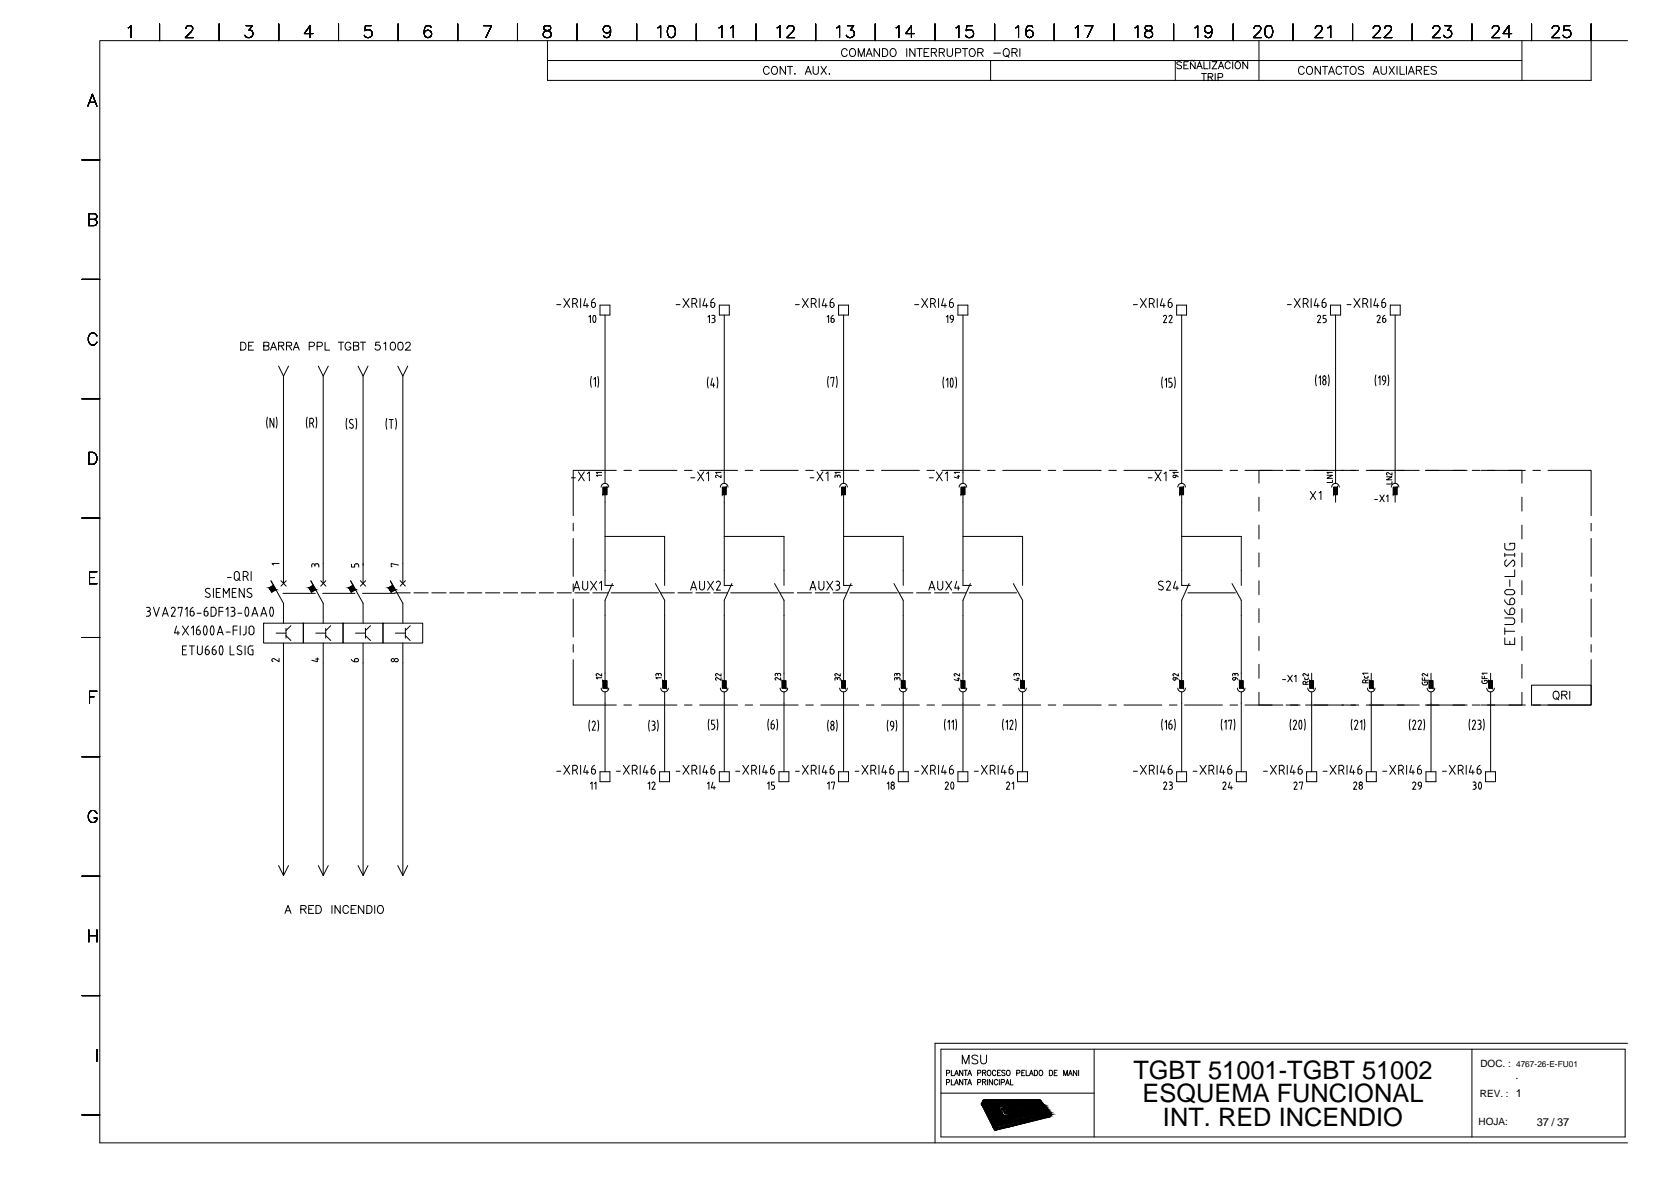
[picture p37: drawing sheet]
<svg xmlns="http://www.w3.org/2000/svg" width="420mm" height="297mm" viewBox="0 0 420 297" stroke-linecap="round" stroke-linejoin="round" font-family="sans-serif">
<defs><g id="words">
<g font-size="6.4">
<text x="285" y="271">TGBT 51001-TGBT 51002</text>
<text x="287.3" y="277">ESQUEMA FUNCIONAL</text>
<text x="292.4" y="283.1">INT. RED INCENDIO</text>
</g>
<g font-size="2.8">
<text x="381.1" y="271.2">.</text>
<text x="386.4" y="282.9">37 / 37</text>
</g>
<g font-size="2.5">
<text x="372.2" y="268.2">DOC. :</text>
<text x="372.1" y="275.7">REV. : 1</text>
<text x="371.8" y="282.8">HOJA:</text>
</g>
<text font-size="2.1" x="381.2" y="268.2">4767-26-E-FU01</text>
</g></defs>
<g fill="none" stroke="#000" stroke-width=".25">
<path d="M32.2 7l.8-.6v3.1M40.1 6v4.2M46.8 7.2l.2-.6 .9-.2a.74 .74 0 0 1 .4 1.2l-1.7 1.9h2M55.1 6v4.2M61.9 6.4h1.5l-.8 1.2a.97 .97 0 0 1 1 1.1 .97 .97 0 0 1-1.3 .8l-.4-.2-.3-.4M70.1 6v4.2M78.7 8.4h-2.2l1.5-2v3.1M85.1 6v4.2M93.3 6.4h-1.4l-.2 1.3a1.06 1.06 0 0 1 1.6 0 1.06 1.06 0 0 1-.2 1.6 1.06 1.06 0 0 1-1.5-.4M100.1 6v4.2M108.4 6.9a.9 .9 0 0 0-.8-.5 .9 .9 0 0 0-.8 .6 2.2 2.2 0 0 0 .3 2.3 .93 .93 0 0 0 1.4-.4 .93 .93 0 0 0-.7-1.3 .93 .93 0 0 0-1.1 .8M115.1 6v4.2"/>
<path d="M121.6 6.4h2l-1.4 3.1M130.1 6v4.2M136.9 6.6a.59 .59 0 0 0-.2 .6 .59 .59 0 0 0 .5 .4 1.24 1.24 0 0 1 1.4 1.3 1.03 1.03 0 0 1-1.2 .6 1.03 1.03 0 0 1-.8-1.1 1.41 1.41 0 0 1 1.4-.8 .63 .63 0 0 0 .3-1l-.4-.2zM137.7 15.2h245M145.1 6v4.2M153.5 7.5a.94 .94 0 0 1-1.3 .7 .94 .94 0 0 1-.3-1.5 .94 .94 0 0 1 1.5 .2 2.77 2.77 0 0 1-.3 2.4 .89 .89 0 0 1-1.3-.3M160.1 6v4.2M165.4 7l.7-.6v3.1M168.2 6.6a1.02 1.02 0 0 1 1.5 .4 1.89 1.89 0 0 1-.8 2.5h-.2a1.66 1.66 0 0 1-.7-2.5zM175.1 6v4.2M180.8 7l.7-.6v3.1M183.7 7l.7-.6v3.1"/>
<path d="M190.1 6v4.2M193.4 17.2a.74 .74 0 0 0-.8-.5 .74 .74 0 0 0-.6 .8 .84 .84 0 0 0 .2 1 .84 .84 0 0 0 1.1-.1l.1-.2M194.3 16.8a1 1 0 0 1 1.2 .6 1 1 0 0 1-.6 1.3 1.05 1.05 0 0 1-.9-.8 1.05 1.05 0 0 1 .3-1.1zM195.4 7l.7-.6v3.1M197.5 16.7v2l-1.3-2v2M197.9 7.2l.3-.6a.96 .96 0 0 1 1.5 .4l-.5 1-1.4 1.5h2M198 16.7h1.3M198.7 16.7v2M199.8 18.6h.2zM202.5 18.7l.7-2 .8 2M202.7 18h1M204.5 16.7v1.4a.66 .66 0 0 0 .6 .6 .66 .66 0 0 0 .7-.6v-1.4"/>
<path d="M205.1 6v4.2M206.4 16.7l1.4 2M207.8 16.7l-1.4 2M208.4 18.6h.2zM210.4 7l.7-.6v3.1M213 12.7a.71 .71 0 0 0-.8-.5 .71 .71 0 0 0-.6 .8v.5a.72 .72 0 0 0 .6 .7 .72 .72 0 0 0 .8-.5M213.1 6.4h1.6l-.9 1.2a.97 .97 0 0 1 1 1.1 .97 .97 0 0 1-1.3 .8l-.4-.2-.3-.4M213.8 12.5a.75 .75 0 0 1 .8-.3 .75 .75 0 0 1 .5 .8v.5a.76 .76 0 0 1-.7 .7 .76 .76 0 0 1-.8-.7zM215.8 14.2v-2l.8 2 .7-2v2M217.8 14.2l.8-2 .7 2M218.1 13.6h.9M220.1 6v4.2"/>
<path d="M221.1 12.2v2l-1.3-2v2M221.9 12.2a1.08 1.08 0 0 1 1.3 .6 1.08 1.08 0 0 1-.4 1.3l-.9 .1zM224 12.5a.75 .75 0 0 1 .8-.3 .75 .75 0 0 1 .5 .8v.5a.76 .76 0 0 1-.7 .7 .76 .76 0 0 1-.8-.7zM225.3 7l.7-.6v3.1M228 12.2v2M229.9 8.4h-2.2l1.5-2v3.1M230.1 12.2v2l-1.3-2v2M230.5 12.2h1.4M231.2 12.2v2M232.4 13.2h.7M233.6 12.2h-1.2v2h1.2M234.2 13.2l1.1-.1 .2-.3-.1-.4-.4-.2h-.8v2"/>
<path d="M234.9 13.2l.6 1M235.1 6v4.2M236.2 13.2l1.1-.1 .2-.3-.1-.4-.4-.2h-.8v2M236.8 13.2l.7 1M238.2 12.2v1.4a.69 .69 0 0 0 .6 .6 .69 .69 0 0 0 .7-.6v-1.4M240.3 13.3l1.1-.1 .2-.3-.1-.5-.4-.2h-.8v2M240.4 7l.7-.6v3.1M242 12.2h1.3M242.6 12.2v2M243.9 12.5a.75 .75 0 0 1 .8-.3 .75 .75 0 0 1 .5 .8v.5a.76 .76 0 0 1-.7 .7 .76 .76 0 0 1-.8-.7zM244.5 6.4h-1.4l-.2 1.3a1.06 1.06 0 0 1 1.6 0 1.06 1.06 0 0 1-.1 1.6 1.06 1.06 0 0 1-1.6-.4M245.9 13.2l1.1-.1 .2-.3-.1-.4-.4-.2h-.8v2"/>
<path d="M246.5 13.2l.7 1M249.1 15.2v5M249.9 13.3h1.7M250.1 6v4.2M252.5 12.5l.1-.2a.76 .76 0 0 1 1.2 .7v.5a.76 .76 0 0 1-.8 .7 .76 .76 0 0 1-.7-.7zM253.1 13.8l.6 .6M254.5 13.2l1.1-.1 .2-.3-.1-.4-.4-.2h-.8v2M255.1 13.2l.7 1M255.4 7l.7-.6v3.1M256.4 12.2v2M259.7 6.9a.88 .88 0 0 0-1.3-.3 2.34 2.34 0 0 0 0 2.7 .93 .93 0 0 0 1.4-.4 .93 .93 0 0 0-.7-1.3 .93 .93 0 0 0-1.1 .8M265.1 6v4.2"/>
<path d="M270.4 7l.7-.6v3.1M272.8 6.4h2l-1.4 3.1M280.1 6v4.2M285.4 7l.7-.6v3.1M288.1 6.6a.6 .6 0 0 0 .3 1 1.25 1.25 0 0 1 1.4 1.3 1.03 1.03 0 0 1-1.2 .6 1.03 1.03 0 0 1-.8-1.1 1.41 1.41 0 0 1 1.4-.8 .6 .6 0 0 0 .3-1l-.4-.2zM295.1 6v4.2M295.5 15.2v5M297.1 15.8l-.4-.3-.8 .3 .2 .4 .8 .3 .2 .3v.2l-.4 .3-.8-.3M297.7 16.4h.7M298.8 15.5h-1.1v1.8h1.1M300.4 15.1l-.2 .3-.5-.3-.3 .3M300.5 7l.6-.6v3.1"/>
<path d="M300.5 15.7v1.6l-1.2-1.6v1.6M300.9 17.3l.7-1.8 .7 1.8M301.2 16.7h.8M302.1 18.5h1.2M302.7 15.5v1.8h1.1M302.7 18.5v1.8M303.8 19.4l1-.1 .2-.3-.1-.4-1.1-.1v1.8M304.2 15.5v1.8M304.4 19.4l.6 .9M304.7 7.5a.93 .93 0 0 1-1.2 .8 .93 .93 0 0 1-.4-1.5 .93 .93 0 0 1 1.5 .1 2.59 2.59 0 0 1-.3 2.4 .89 .89 0 0 1-1.3-.3M304.8 15.5h1.2l-1.2 1.8h1.2M305.5 18.5v1.8"/>
<path d="M306.3 19.4h1l.2-.3-.1-.5-1.1-.1v1.8M306.4 17.3l.6-1.8 .7 1.8M306.6 16.7h.9M309.3 15.9a.65 .65 0 0 0-.7-.4 .65 .65 0 0 0-.6 .7v.4a.65 .65 0 0 0 .6 .7 .65 .65 0 0 0 .7-.4M310 15.5v1.8M310.1 6v4.2M310.7 15.8l.2-.2a.83 .83 0 0 1 1 .8 .83 .83 0 0 1-1 .8l-.4-.6zM313.7 15.5v1.8l-1.2-1.8v1.8M315.3 7.2l.3-.6a.96 .96 0 0 1 1.4 .4l-.4 1-1.4 1.5h1.9M316.6 10.2v10M318.5 6.6a.97 .97 0 0 1 1.4 .4 2.39 2.39 0 0 1-.3 2.3 .94 .94 0 0 1-1.4-.4 2.57 2.57 0 0 1 .3-2.3zM325.1 6v4.2"/>
<path d="M327.9 17.2a.74 .74 0 0 0-.8-.5 .74 .74 0 0 0-.6 .8 .83 .83 0 0 0 .2 1 .83 .83 0 0 0 1.1-.1l.1-.2M328.9 16.8a1 1 0 0 1 1.2 .6 1 1 0 0 1-.6 1.3 1.04 1.04 0 0 1-1-.7 1.04 1.04 0 0 1 .4-1.2zM330.7 7.2l.3-.6 .9-.2a.74 .74 0 0 1 .4 1.2l-1.7 1.9h2M332 16.7v2l-1.3-2v2M332.5 16.7h1.3M333.1 16.7v2M333.9 7l.7-.6v3.1M334 18.7l.8-2 .8 2M334.3 18h1M337.3 17.2a.72 .72 0 0 0-.8-.5 .72 .72 0 0 0-.6 .8 .83 .83 0 0 0 .3 1 .83 .83 0 0 0 1.1-.1v-.2M337.7 16.7h1.4M338.4 16.7v2"/>
<path d="M339.6 17a.92 .92 0 0 1 1.3 .1 .92 .92 0 0 1-.1 1.3 .83 .83 0 0 1-1.1 .1 .83 .83 0 0 1-.2-1zM340.1 6v4.2M342.9 17a.77 .77 0 0 0-1.4 .2l1.4 .9v.3l-.5 .3-.9-.3M345.3 18.7l.7-2 .8 2M345.3 7.2l.3-.6 .3-.2 .8 .2a.66 .66 0 0 1 .2 1l-1.7 1.9h2M345.6 18h.9M347.2 16.7v1.4a.69 .69 0 0 0 .7 .6 .69 .69 0 0 0 .7-.6v-1.4M348.2 7.2l.2-.6 .9-.2a.74 .74 0 0 1 .4 1.2l-1.7 1.9h2M349.3 16.7l1.3 2M350.6 16.7l-1.3 2M351.3 16.7v2M352 16.7v2h1.2"/>
<path d="M353.6 16.7v2M354.1 18.7l.8-2 .7 2M354.4 18h1M355.1 6v4.2M356.1 17.7l1.2-.2 .1-.2-.1-.5-1.2-.1v2M356.8 17.7l.6 1M358.1 17.7h.8M359.4 16.7h-1.3v2h1.3M360.3 7.2l.3-.6a.96 .96 0 0 1 1.4 .4l-.4 1-1.4 1.5h1.9M361.2 17a.77 .77 0 0 0-1.4 .2l1.4 .9v.3l-.5 .3-.9-.3M363.3 6.4h1.6l-.9 1.2a.97 .97 0 0 1 1 1.1 .97 .97 0 0 1-1.3 .8l-.4-.2-.3-.4M370.1 6v4.2"/>
<path d="M375.2 7.2l.2-.5a.95 .95 0 0 1 1.6 .3l-.5 1-1.4 1.5h2M380.1 8.4h-2.2l1.5-2v3.1M382.7 10.2v10M385.1 6v4.2M390.3 7.2l.1-.5a.95 .95 0 0 1 1.6 .3l-.4 1-1.4 1.5h2M394.7 6.4h-1.4l-.1 1.3a1.05 1.05 0 0 1 1.6 0 1.05 1.05 0 0 1-.3 1.6 1.05 1.05 0 0 1-1.5-.4M400.1 6v14.2h-262.4v-10M409.2 10.2h-384.1v277h384.1M22.1 26.7l1.1-3 1.2 3M22.5 25.7h1.4M20.6 40.2h4.5M22.3 55.1h1.4a.79 .79 0 0 0 .7-.8l-.3-.5-.4-.1h-1.4v3h1.4a.78 .78 0 0 0 .7-.8 .78 .78 0 0 0-.7-.8"/>
<path d="M20.6 70.2h4.5M140 76.6h1M141.8 75l1.4 2.3M143.2 75l-1.4 2.3M144 76.3h.6M144.6 76.3a.61 .61 0 0 0 .6-.6 .61 .61 0 0 0-.6-.7h-.6v2.3M144.7 76.3l.5 1M146 75v2.3M147.2 75l-.4 1.8h1.2M147.6 76.3v1M148.1 79.6l.3-.3v1.8M149.2 76l.4 .1 .1 .4"/>
<path d="M149.3 76h-.6v.8a.51 .51 0 0 0 .7 .5 .51 .51 0 0 0 .3-.7M149.5 75l-.5 .4-.3 .6M149.6 79.4l-.4-.1a1.67 1.67 0 0 0 0 1.6M149.6 79.3a1.67 1.67 0 0 1 0 1.6M150.9 76.7h2.5v2.5h-2.5zM152.1 79.2v42.3M170 76.6h1M171.7 75l1.6 2.3M173.3 75l-1.6 2.3M174 76.3h.6M174.6 75a.61 .61 0 0 1 .6 .6 .61 .61 0 0 1-.6 .7M174.6 75h-.6v2.3"/>
<path d="M174.7 76.3l.5 1M176 75v2.3M177.2 75l-.5 1.8h1.3M177.6 76.3v1M178 79.6l.4-.3v1.8M179 79.3h.4M179.2 76h-.4v.8M179.2 76l.4 .1 .1 .4M179.4 79.2a.4 .4 0 0 1 .4 .4 .4 .4 0 0 1-.4 .4l.4 .4M179.5 75l-.6 .4-.2 .6M179.7 76.6a.52 .52 0 0 1-.3 .6 .52 .52 0 0 1-.7-.4M180.9 76.7h2.5v2.5h-2.5z"/>
<path d="M182.1 79.2v42.3M200 76.6h1M201.7 75l1.5 2.3M203.2 75l-1.5 2.3M204 76.3h.6M204.6 76.3a.61 .61 0 0 0 .6-.6 .61 .61 0 0 0-.6-.7h-.6v2.3M204.8 76.3l.5 1M206 75v2.3M207.2 75l-.5 1.8h1.3M207.6 76.3v1M208 79.6l.4-.3v1.8M209.2 76l.4 .1 .1 .4"/>
<path d="M209.2 76h-.5v.8a.49 .49 0 0 0 .5 .5 .49 .49 0 0 0 .5-.5M209.5 75l-.5 .4-.3 .6M209.5 79.2l-.4 .3-.2 .5M209.7 76.6v.2M210.8 76.7h2.5v2.5h-2.5zM212.1 79.2v42.3M230 76.6h1M231.8 75l1.4 2.3M233.2 75l-1.4 2.3M234 76.3h.6M234.6 76.3a.61 .61 0 0 0 .6-.6 .61 .61 0 0 0-.6-.7h-.6v2.3M234.7 76.3l.5 1"/>
<path d="M236 75v2.3M237.2 75l-.4 1.8h1.2M237.6 76.3v1M237.9 79.6l.4-.3v1.8M239.2 76l.4 .1 .1 .4M239.3 76h-.6v.8a.53 .53 0 0 0 .7 .5 .53 .53 0 0 0 .4-.7M239.5 75l-.5 .4-.3 .6M240.9 76.7h2.5v2.5h-2.5zM242.1 79.2v42.3M285 76.6h1M286.8 75l1.4 2.3M288.2 75l-1.4 2.3"/>
<path d="M289 76.3h.6M289.6 75a.61 .61 0 0 1 .6 .6 .61 .61 0 0 1-.6 .7M289.6 75h-.6v2.3M289.8 76.3l.4 1M291 75v2.3M292.3 75l-.6 1.8h1.3M292.6 76.3v1M292.9 79.2l.3 .1 .1 .4-.7 1.4h.8M292.9 79.3l-.4 .3M294.2 76l.4 .1 .1 .4M294.2 76h-.5v.8a.49 .49 0 0 0 .5 .5 .49 .49 0 0 0 .5-.5M294.3 79.2l.4 .2-.1 .4"/>
<path d="M294.3 79.3l-.4 .3M294.5 75l-.5 .4-.3 .6M294.7 79.9l-.8 1.2h.9M294.8 76.6v.2M295.9 76.7h2.5v2.5h-2.5zM297.1 79.2v42.3M323.7 76.6h1M325.4 75l1.5 2.3M326.9 75l-1.5 2.3M327.7 76.3h.6M328.3 76.3a.61 .61 0 0 0 .6-.6 .61 .61 0 0 0-.6-.7h-.6v2.3M328.5 76.3l.5 1"/>
<path d="M329.7 75v2.3M330.9 75l-.5 1.8h1.3M331.3 76.3v1M331.6 79.2l.4 .2v.4M331.7 79.3l-.4 .3M332 79.9l-.7 1.2h.8M332.9 76h-.5v.8a.49 .49 0 0 0 .5 .5 .49 .49 0 0 0 .5-.5M332.9 76l.4 .1 .1 .4M333.2 75l-.5 .4-.3 .6M333.4 79.3h-.7v.8h.4M333.4 76.6v.2M334.5 76.7h2.6v2.5h-2.6z"/>
<path d="M335.8 79.2v42.3M338.7 76.6h1M340.4 75l1.6 2.3M342 75l-1.6 2.3M342.7 76.3h.6M343.3 76.3a.61 .61 0 0 0 .6-.6 .61 .61 0 0 0-.6-.7h-.6v2.3M343.4 76.3l.5 1M344.7 75v2.3M345.9 75l-.5 1.8h1.3M346.3 76.3v1M346.6 79.2l.3 .1 .1 .4-.7 1.4h.8M346.6 79.3l-.4 .3"/>
<path d="M347.9 76h-.4l-.1 .8a.49 .49 0 0 0 .5 .5 .49 .49 0 0 0 .5-.5M347.9 76l.4 .1 .1 .4M348.2 75l-.6 .4-.2 .6M348.2 79.2l-.4 .3-.2 .5M348.4 76.6v.2M349.6 76.7h2.5v2.5h-2.5zM350.8 79.2v42.3M24.4 84.4a1.11 1.11 0 0 0-1.3-.7 1.11 1.11 0 0 0-.9 1.2 1.42 1.42 0 0 0 1.5 1.8l.7-.7M60.5 86h.7a1.06 1.06 0 0 1 .7 1 1.06 1.06 0 0 1-.7 1h-.7zM62.5 86.9h.8M63.7 86h-1.2v2h1.2M66.3 86.9l1.2-.1 .1-.3-.1-.3-1.2-.2v2l1.2-.2 .1-.5-.4-.4"/>
<path d="M68 88l.8-2 .7 2M68.3 87.3h1M70 92l1.3 2.5 1.2-2.5M70 86.9l1.2-.1 .2-.3-.1-.3-1.3-.2v2M70.7 86.9l.7 1.1M71.3 94.5v52.1M72 86.9l1.2-.1 .1-.3v-.3l-1.3-.2v2M72.7 86.9l.6 1.1M73.7 88l.8-2 .8 2M74 87.3h1M77.8 87.1l1.1-.2 .2-.2-.1-.5-1.2-.2v2M79.7 87.1l1.2-.2 .2-.2-.1-.5-1.3-.2v2"/>
<path d="M80 92l1.3 2.5 1.2-2.5M81.3 94.5v52.1M81.7 86v2h1.2M85.1 86h1.3M85.8 86v2M88.2 86.5a.74 .74 0 0 0-.8-.5 .74 .74 0 0 0-.6 .8 .83 .83 0 0 0 .2 1 .83 .83 0 0 0 1.1-.1l.1-.5h-.5M88.9 86.9l1.1-.1 .2-.3-.1-.3-1.2-.2v2l1.2-.2 .1-.5-.5-.4M90 92l1.3 2.5 1.2-2.5M90.6 86h1.3M91.3 86v2M91.3 94.5v52.1M95.4 86h-.9l-.1 .8a.72 .72 0 0 1 1.1 0 .72 .72 0 0 1-.1 1.1 .72 .72 0 0 1-1.1-.3"/>
<path d="M96.5 86.4l.5-.4v2M98.4 86.1a.64 .64 0 0 1 .9 .3 .94 .94 0 0 1 .1 1.1 .94 .94 0 0 1-1 .4 1.52 1.52 0 0 1 0-1.8zM100 92l1.3 2.5 1.2-2.5M100.3 86.1a.64 .64 0 0 1 .9 .3 .94 .94 0 0 1 .1 1.1 .94 .94 0 0 1-1 .4 1.52 1.52 0 0 1 0-1.8zM101.3 94.5v52.1M102 86.5l.4-.5 .6 .1 .2 .3-.3 .7-1 .9h1.4M148.7 94.6l-.2 1.4 .2 1.3M149.3 80.9h.3M149.3 95.3l.4-.5v2.3M150.3 94.6l.2 1.4-.2 1.3M178.1 94.8l-.2 1.3 .2 1.4M179 81.1h.4"/>
<path d="M179.1 95.1l-.4 1.7h1M179.2 80.1h.2M179.4 96.3v1M179.8 80.4l-.1 .4-.3 .2M180.3 94.8l.2 1.3-.2 1.4M208.3 94.6l-.2 1.4 .2 1.3M208.9 95.1v-.3h.8l-.4 2.3M209.3 80a.47 .47 0 0 1 .4 .7 .47 .47 0 0 1-.7 .1l-.1-.2M209.4 80.1h-.4v.6M210.3 94.6l.2 1.4-.2 1.3M237.3 94.8l-.2 1.3 .2 1.4M237.9 95.6l.4-.5v2.2"/>
<path d="M239.1 97.2l.2 .1 .2-.1M239.1 95.1l-.2 .8 .2 1.2M239.3 80.3h.4M239.5 95.1l-.2-.1-.2 .1M239.5 95.1l.2 .8-.2 1.2M239.7 80.2l-.1 .5-.5 .3M239.7 80.2v-.6a.43 .43 0 0 0-.5-.4 .43 .43 0 0 0-.3 .7l.4 .3M240.3 94.8l.2 1.3-.2 1.4M292.3 94.8l-.2 1.3 .2 1.4M292.9 95.6l.4-.5v2.2M293.9 97.3h.4M294.6 95.1h-.7v1h.6l.2 .4"/>
<path d="M294.7 96.8l-.4 .5M294.7 96.5v.3M295.3 94.8l.2 1.3-.2 1.4M331 94.2l-.2 1.4 .2 1.4M331.6 95l.4-.5v2.2M332.7 81.1h.4M332.8 95.5a.55 .55 0 0 1 .6 .6 .55 .55 0 0 1-.6 .5l-.2-.4zM333 80l.4 .4M333.5 80.4l-.1 .4-.4 .2M334 94.2l.2 1.4-.2 1.4M346 94.2l-.2 1.4 .2 1.4M346.6 95l.4-.5v2.2"/>
<path d="M347.6 95.2l.4 .5M347.6 80.6a.4 .4 0 0 0 .4 .4 .4 .4 0 0 0 .4-.4M347.6 95v.2M348 95.7h.4M348.1 80.1h-.4v.6M348.1 80l.3 .1 .1 .6M348.4 95.6l-.2 .7-.4 .4M348.4 94.9l-.4-.4-.4 .4M348.4 95v.6M349 94.2l.2 1.4-.2 1.4M20.6 100.2h4.5M22.3 113.7h1.1a1.6 1.6 0 0 1 1 1.5 1.6 1.6 0 0 1-1 1.5h-1.1z"/>
<path d="M67.2 104.8l-.2 1.4 .2 1.4M68.9 105.1v2.3l-1-2.3v2.3M69.5 104.8l.2 1.4-.2 1.4M77.2 104.8l-.2 1.4 .2 1.4M77.9 106.4h.5M78.4 106.3a.61 .61 0 0 0 .5-.6 .61 .61 0 0 0-.5-.6h-.5v2.3M78.5 106.4l.4 1M79.5 104.8l.2 1.4-.2 1.4M87.2 105.1l-.2 1.4 .2 1.4M87.9 107.4l.6 .2M88.1 106.4l.6 .3M88.6 106.7l.2 .6-.4 .3"/>
<path d="M88.7 105.5a.52 .52 0 0 0-.7 0 .52 .52 0 0 0 .1 .8M89.5 105.1l.2 1.4-.2 1.4M97.3 105.1l-.2 1.4 .2 1.4M97.9 105.4h1M98.4 105.4v2.3M99.5 105.1l.2 1.4-.2 1.4M145.4 118.6l1.5 2.2M146.9 118.6l-1.5 2.2M147.7 119.1l.5-.5v2.2M151.3 119.4h-1.4l.3 .3M151.3 118.7h-1.4l.3 .3M155 118.2h-10.9v11.4"/>
<path d="M156.9 118.2h1.9M160.7 118.2h9.5M172.1 118.2h1.9M175.4 118.6l1.5 2.2M175.9 118.2h9.5M176.9 118.6l-1.5 2.2M177.7 119.1l.5-.5v2.2M180.4 119.4l-.5 .2 .2 .4M181.3 119.4v.6l-.9-.5M181.3 118.7h-1.4l.3 .3M187.4 118.2h1.9M191.2 118.2h9.5"/>
<path d="M202.6 118.2h1.9M205.4 118.6l1.5 2.2M206.4 118.2h9.5M206.9 118.6l-1.5 2.2M207.7 119.1l.5-.5v2.2M209.9 119.7l.3-.3 .4 .3M210 119.7v.3M210.6 119.7v.2M210.8 119.4l-.3 .3M210.8 119.4h.2M211 119.4l.3 .3M211.3 118.7h-1.3l.3 .3"/>
<path d="M211.3 119.7v.3M217.8 118.2h1.9M221.6 118.2h9.6M233.1 118.2h1.9M235.4 118.6l1.5 2.2M236.9 118.2h9.5M236.9 118.6l-1.5 2.2M237.7 119.1l.5-.5v2.2M240.7 119.7h.6M241 119.4v.8l-1.1-.3M241.3 118.7h-1.4l.3 .3M248.3 118.2h1.9"/>
<path d="M252.1 118.2h9.5M263.6 118.2h1.9M267.4 118.2h9.5M278.8 118.2h1.9M282.6 118.2h9.5M290.4 118.6l1.5 2.2M291.9 118.6l-1.5 2.2M292.7 119.1l.5-.5v2.2M294 118.2h1.9M295.2 119.4a.35 .35 0 0 0-.2 .4 .35 .35 0 0 0 .4 .3 .35 .35 0 0 0 .3-.4M295.3 119.4a.8 .8 0 0 1 .9 .5M295.7 119.4v.3"/>
<path d="M296.3 118.7h-1.4l.4 .3M297.8 118.2h9.6M309.3 118.2h1.9M313 118.2h9.6M319.9 118.2h-3.3v3.2M323.4 118.2h3.5M328.3 118.2h13.3M333.7 119.4h1.3l-1.3 .8h1.3M335 118.7h-1.3l.3 .3M343.5 118.2h11.4M348.6 119.8h1.4l-1.4 .8h1.4M349.1 118.8l-.5 .1 .2 .5"/>
<path d="M350 118.8v.6l-.9-.6M355 118.2h1.9M358.4 118.2h10.5M370.2 118.2h1.9M372.3 118.2h11.2M379.4 118.2h3.3v3.2M385.4 118.2h1.9M389.2 118.2h10.9v11.4M20.6 130.2h4.5M143.7 120.1h1M144.1 131.5v1.9M144.1 135.3v9.5"/>
<path d="M151.6 122.4h1v1.9h-1zM152.1 124.3v22.8h2.1M152.1 134.8h15v12.3M153.1 122.4a.95 .95 0 0 0-1-.9 .95 .95 0 0 0-.9 .9M173.7 120.1h1M181.6 122.4h1v1.9h-1zM182.1 124.3v22.8h2.2M182.1 134.8h15v12.3M183 122.4a.95 .95 0 0 0-.9-.9 .95 .95 0 0 0-1 .9M203.7 120.1h1M211.7 122.4h.9v1.9h-.9zM212.1 124.3v22.8h2.2"/>
<path d="M212.1 134.8h15v12.3M213 122.4a.95 .95 0 0 0-.9-.9 .95 .95 0 0 0-1 .9M233.7 120.1h1M241.7 122.4h.9v1.9h-.9zM242.1 124.3v22.8h2.1M242.1 134.8h15v12.3M243.1 122.4a.95 .95 0 0 0-1-.9 .95 .95 0 0 0-.9 .9M288.7 120.1h1M296.7 122.4h.9v1.9h-.9zM297.1 124.3v22.8h2.2M297.1 134.8h15v12.3M298.1 122.4a.95 .95 0 0 0-1-.9 .95 .95 0 0 0-1 .9"/>
<path d="M316.6 124.9v3.6M316.6 132v3.4M316.6 139v3.5M329.5 123.5l1.3 2M330.8 123.5l-1.3 2M331.7 123.9l.4-.4v2M335 120.7v.6h-1.3M335.4 122.4h.9v1.9h-.9zM335.8 124.3v1.9M336.7 122.4a.95 .95 0 0 0-.9-.9 .95 .95 0 0 0-1 .9M345.6 125.5h.8M346.9 124.4l1.2 1.7"/>
<path d="M348.1 124.4l-1.2 1.7M348.6 124.8l.4-.4v1.7M350 121v.6h-1.4M350.3 122.4h1v1.9h-1zM350.8 124.3v1.9M351.7 122.4a.95 .95 0 0 0-.9-.9 .95 .95 0 0 0-1 .9M378.4 136.5v1.3l.4 .4h1.6l.5-.4v-1.3h-1.3v.5M378.4 139v.9M378.4 139.5h2.5M380.9 139v.9M382.7 124.9v3.6M382.7 132v3.4"/>
<path d="M382.7 139v3.5M400.1 131.5v1.9M400.1 135.3v9.5M22.5 145.1h1.2M24.4 143.7h-1.9v3h1.9M36.8 152.6h.5M36.8 154.9h.5M37.1 153.6h.2M37.3 152.6a.49 .49 0 0 1 .5 .5 .49 .49 0 0 1-.5 .5l.2 .1 .3 .4M37.8 154.3l-.3 .5h-.2M37.8 154.1v.3M38.6 152.6l.7 2.3 .8-2.3"/>
<path d="M40.8 154.9l.8-2.3 .7 2.3M41 154.2h1.1M43.6 152.6l.3 .1 .1 .5-.9 1.7h1M43.6 152.6l-.5 .4M44.4 157.3l-.5 1.8h1.2M44.7 158.6v1M44.8 152.9v-.3h1l-.5 2.3M45.9 157.3l1.5 2.3M46.6 153.1l.5-.5v2.3M47.4 157.3l-1.5 2.3M47.8 154.3a.49 .49 0 0 0 .5 .5 .49 .49 0 0 0 .5-.5M48.1 157.8l.5-.5v2.3"/>
<path d="M48.3 153.6l.4 .1 .1 .4M48.3 153.6h-.5v.8M48.6 152.6l-.6 .4-.2 .6M48.8 154.1v.3M49.6 154.1h1M49.9 158.3l.3 .1 .2 .4M49.9 158.3h-.5v.7a.5 .5 0 0 0 .6 .5 .5 .5 0 0 0 .4-.7M50.1 157.3l-.5 .4-.2 .6M51.3 154.3a.49 .49 0 0 0 .5 .5 .49 .49 0 0 0 .5-.5M51.4 157.5l-.3 1.2a.74 .74 0 0 0 .5 .9l.3-.2 .2-.7-.3-1.2M51.8 153.6l.4 .1 .1 .7M51.8 153.6h-.5v.8"/>
<path d="M51.9 157.4l-.3-.1-.2 .1M51.9 148.9l.7 .3M52.1 152.6l-.5 .4-.3 .6M52.1 147.9l-.5 .4 .3 .5M52.1 147.8l.7 .2M52.6 149.2l.2 .6a.74 .74 0 0 1-1.2 .1M53.1 157.5l-.2 1.2a.74 .74 0 0 0 .4 .9l.3-.2M53.6 157.5l.2 1.2-.2 .7M53.6 152.6a.7 .7 0 0 1 .7 .7M53.6 157.4l-.3-.1-.2 .1M53.6 152.6h-.5v2.3a.95 .95 0 0 0 1.1-.5l.1-1.1M53.7 147.9v2.2"/>
<path d="M54.4 148.9h.7M54.6 159.6l.8-2.3 .7 2.3M54.8 158.9h1.1M55.1 153.6h1M55.4 147.9h-1v2.2h1M56.1 152.6h-1v2.3M56.2 150.1v-2.2l.7 1.3 .7-1.3v2.2M56.8 153.1l.5-.5v2.3M56.9 158.8h1M57.2 145.1h1M58.1 152.6h.5M58.1 154.9h.5"/>
<path d="M58.3 153.6h.3M58.4 148.9h.8M58.6 152.6a.49 .49 0 0 1 .4 .5 .49 .49 0 0 1-.4 .5l.2 .1 .2 .4M58.6 158.3h1M58.9 145.2a.61 .61 0 0 0 .6 .7 .61 .61 0 0 0 .6-.7M58.9 144.2v1.1M59 154.3l-.2 .5h-.2M59.1 154.1v.3M59.4 147.9h-1v2.2h1M59.6 157.3h-1v2.3M59.8 145.4l.6 .5M59.8 154.1h1"/>
<path d="M60.1 144.2a.61 .61 0 0 0-.6-.6 .61 .61 0 0 0-.6 .6M60.2 144.2v1.1M60.4 157.3v2.3M61.2 144.9h.6M61.4 147.9v2.2l-1.3-2.2v2.2M61.8 144.8a.61 .61 0 0 0 .6-.6 .61 .61 0 0 0-.6-.6h-.6v2.3M61.8 152.8l-.2 .7 .2 1.2M61.9 157.3l-.1 1.7a.61 .61 0 0 1-.7 .6M61.9 144.9l.5 1M62.3 152.8l.2 1.2a.74 .74 0 0 1-.4 .9l-.3-.2M62.3 152.7l-.2-.1-.3 .1M62.4 148.9l.7 .3"/>
<path d="M62.6 147.9l-.5 .4 .3 .5M62.6 147.8l.7 .2M63.1 149.2l.2 .6a.74 .74 0 0 1-1.2 .1M63.1 143.6v2.3M63.3 154.9l.8-2.3 .7 2.3M63.5 154.2h1.1M63.8 157.9a.61 .61 0 0 0-.6-.6 .61 .61 0 0 0-.6 .6v1a.59 .59 0 0 0 .6 .6 .59 .59 0 0 0 .6-.6M63.9 158v.9M65.6 154.9l.7-2.3 .8 2.3M65.8 154.2h1.1M66.3 156.6h10v5h-10zM68.1 152.8l-.3 .7 .3 1.2"/>
<path d="M68.5 152.8l.3 1.2a.74 .74 0 0 1-.5 .9l-.3-.2M68.5 152.7l-.2-.1-.3 .1M69.4 148.2l-1.1 .6-.6-1.1 1.1-.6-.7-1.1 3.2 5.6v5M69.4 159.1h2.5M70.2 141.6h-1.8l.4 .4M70.6 145.9l1.4 1.4M71.1 149.1h8.2M71.9 157.9v2.5M71.9 159.7l1.2 1.3M72 145.9l-1.4 1.4M73.1 157.2l-1.2 1.3M76.3 156.6h10v5h-10z"/>
<path d="M78.3 142.1a.4 .4 0 0 1 .4-.4 .4 .4 0 0 1 .4 .4 .52 .52 0 0 1 .6-.4 .52 .52 0 0 1 .5 .4v.4M78.4 142.1v.4M79.2 142.1v.2M79.4 148.2l-1.1 .6-.6-1.1 1.1-.6-.6-1.1 3.1 5.6v5M79.4 159.1h2.5M80.6 145.9l1.3 1.4M81.1 149.1h8.2M81.9 157.9v2.5M81.9 159.7l1.3 1.3M81.9 145.9l-1.3 1.4M83.2 157.2l-1.3 1.3M86.3 156.6h10v5h-10z"/>
<path d="M88.4 141.8v.7h.8v-.4M89.4 148.2l-1.1 .6-.6-1.1 1.1-.6-.6-1.1 3.1 5.6v5M89.4 159.1h2.5M89.5 141.7l-.4 .4M89.6 141.7a.41 .41 0 0 1 .6 .4M90.2 142.1v.4M90.6 145.9l1.3 1.4M91.2 149.1h8.1M91.9 157.9v2.5M91.9 159.7l1.3 1.3M91.9 145.9l-1.3 1.4M93.2 157.2l-1.3 1.3"/>
<path d="M96.3 156.6h10v5h-10zM99.3 149h3.9M99.4 148.2l-1.1 .6-.6-1.1 1-.6-.5-1.1 3.1 5.6v5M99.4 159.1h2.5M100.2 142l-1.8-.4v.8h.2M100.6 145.9l1.3 1.4M101.9 145.9l-1.3 1.4M101.9 157.9v2.5M101.9 159.7l1.3 1.3M103.2 157.2l-1.3 1.3M104.1 149h3.6M108.6 149h3.6"/>
<path d="M113.1 149h3.6M117.5 149h3.6M122.1 149h3.6M126.6 149h3.6M131 149h3.6M135.6 149h3.6M140.1 149h3.6M144.1 146.7v1.9M144.1 150.6v9.5M144.3 148.3l.7-2.2 .7 2.2M144.5 147.7h1M144.6 149h3.6"/>
<path d="M146.5 146.1v1.6a.61 .61 0 0 0 .6 .6 .61 .61 0 0 0 .6-.6M147.8 146.1v1.6M148.5 146.1l1.5 2.2M149 149h3.9M150 146.1l-1.5 2.2M150.7 146.6l.5-.5v2.2M153.7 149h11.9M154 146.7l-1.9 4.1v20.3M164.8 146.7l2.3 4.1v20.3M166.1 149h3.5M170.5 149h3.6M173.6 148.3l.8-2.2 .8 2.2"/>
<path d="M173.9 147.7h1M174.9 149h3.6M175.9 147.7a.61 .61 0 0 0 .6 .6 .61 .61 0 0 0 .6-.6M175.9 146.1v1.6M177.2 146.1v1.6M177.9 146.1l1.5 2.2M179.4 146.1l-1.5 2.2M179.5 149h3.5M180.6 146.1l.5 .2v.5M180.6 146l-.5 .4M181.1 146.8l-.9 1.5h1M183.7 149h11.9"/>
<path d="M184 146.7l-1.9 4.1v20.3M194.8 146.7l2.3 4.1v20.3M196.1 149h3.4M200.5 149h3.6M203.7 148.3l.7-2.2 .7 2.2M203.9 147.7h1M205 149h3.6M205.9 146.1v1.6a.61 .61 0 0 0 .6 .6 .61 .61 0 0 0 .6-.6M207.2 146.1v1.6M207.9 146.1l1.5 2.2M209.4 146.1l-1.5 2.2M209.5 149h3.5"/>
<path d="M210.2 146.1h.4a.49 .49 0 0 1 .5 .5 .49 .49 0 0 1-.5 .4M210.4 147h.2M210.6 147l.3 .1 .2 .4M211.1 147.8l-.2 .4-.7 .1M211.1 147.5v.3M213.7 149h11.9M214 146.7l-1.9 4.1v20.3M224.8 146.7l2.3 4.1v20.3M226.1 149h3.5M230.4 149h3.6M233.5 148.3l.8-2.2 .8 2.2M233.8 147.7h1.1"/>
<path d="M235 149h3.6M235.8 146.1v1.6a.61 .61 0 0 0 .6 .6 .61 .61 0 0 0 .6-.6M237.1 146.1v1.6M237.8 146.1l1.5 2.2M239.3 146.1l-1.5 2.2M239.5 149h3.4M240.6 146.1l-.5 1.7h1.2M240.9 147.3v1M243.7 149h11.9M244 146.7l-1.9 4.1v20.3M254.8 146.7l2.3 4.1v20.3M291.6 147l.7 .4"/>
<path d="M291.8 146.1l-.5 .3 .2 .6M291.8 146l.6 .1M292.2 147.3a.54 .54 0 0 1 .1 .9 .54 .54 0 0 1-.8-.1l-.2-.1M293.8 146l-.6 .4M293.8 146.1l.4 .2v.5M294.2 146.8l-.9 1.5h1M295.6 146.1l-.6 1.7h1.3M295.9 147.3v1M298.7 149h11.9M299 146.7l-1.9 4.1v20.3M309.8 146.7l2.3 4.1v20.3M316.6 145.9v3.6"/>
<path d="M316.6 153v3.4M316.6 159.9v3.6M378.4 155.3h2l.5 .4v.8l-.5 .4h-2M378.4 153.2v.4l.8 .8h1.2l.5-.4v-.8l-.5-.4h-.3l-.5 .4v1.2M378.4 150.7v.4l.8 .8h1.2l.5-.4v-.8l-.5-.4h-.3l-.5 .4v1.2M378.4 157.8v1.6M378.4 158.6h2.5M378.8 148.2h1.6l.5 .4v.4l-.5 .5h-1.6l-.4-.5v-.4zM378.8 140.7l-.4 .4v.9l.4 .4 1.6-1.7 .5 .4v.9l-.5 .4M379.6 145.7v1.7M380.9 143.2v1.7h-2.5M382.7 145.9v3.6"/>
<path d="M382.7 153v3.4M382.7 159.9v3.6M400.1 146.7v1.9M400.1 150.6v9.5M20.6 160.2h4.5M22.5 175.1h1.2M24.4 173.7h-1.9v3M45.9 163.3h.7M46.9 162.3h-1v2.3h1M47.6 162.3h1.3M48.2 162.3v2.3M49.6 163.9a.61 .61 0 0 0 .6 .6 .61 .61 0 0 0 .6-.6"/>
<path d="M49.6 162.3v1.6M50.9 162.3v1.6M51.6 163.3h.5a.56 .56 0 0 1 .5 .8 .56 .56 0 0 1-.9 .2zM52.4 162.3l-.5 .4-.3 .6M53.4 163.3v.7a.49 .49 0 0 0 .5 .5 .49 .49 0 0 0 .4-.5M53.4 163.3h.5M53.8 163.3l.4 .1 .1 .4M54.1 162.3l-.5 .4-.2 .6M54.4 163.8v.3M55.3 162.4l.4-.1 .3 .5 .1 .8-.3 .8M55.3 164.4l.3 .2 .2-.2M55.4 162.4l-.3 .8 .3 1.2"/>
<path d="M57.9 162.3v2.3h1M60.6 163.6a.54 .54 0 0 1 .1 .8 .54 .54 0 0 1-.9 0l-.2-.1M60.7 162.4a.59 .59 0 0 0-.8 0 .59 .59 0 0 0 0 .8l.7 .4M61.6 162.3v2.3M62.4 163.9l.2 .4 .4 .2M63 162.3l-.6 .4v1.2M63 162.3h.6M63.2 163.3h.4v1.3h-.6M69 165.6a.4 .4 0 0 0-.6 .1 .4 .4 0 0 0 .2 .6M70.2 165.5v.8l-1.2-.7M71.3 161.6v58.4M79.4 165.6h.8"/>
<path d="M79.8 165.3v1l-1.4-.4M81.3 161.6v58.4M88.3 165.7l.4 .4 .4 .2M89.1 165.9a.47 .47 0 0 1 .7-.4 .47 .47 0 0 1 .2 .7l-.8 .1v-.4M91.3 161.6v58.4M101.3 161.6v58.4M144.1 162v1.9M144.1 165.8v11.4h10.9M150.4 169.3l-.5 .1 .2 .5M151.2 172.9a.95 .95 0 0 0 .9 1 .95 .95 0 0 0 1-1M151.3 170.3h-1.4l.3 .3M151.3 169.3v.6l-.9-.6"/>
<path d="M151.6 171.1h1v1.8h-1zM152.1 173.9v20M156.9 177.2h1.9M160.7 177.2h9.5M165.6 169.7l-.1-.3-.3-.2-.2 .2-.1 .5M165.8 169.2l-.3 .3M165.8 169.3h.2M166 169.2l.2 .2 .1 .5M166.1 172.9a.95 .95 0 0 0 1 1 .95 .95 0 0 0 .9-1M166.3 170.3h-1.4l.4 .3M166.7 171.1h.9v1.8h-.9zM167.1 173.9v20"/>
<path d="M172.1 177.2h1.9M175.9 177.2h9.5M179.9 170.6l.2 .3M180.4 169.3l-.5 .1 .2 .5M181.1 172.9a.95 .95 0 0 0 1 1 .95 .95 0 0 0 .9-1M181.3 170.3v.7l-1.1-.7-.3 .3M181.3 169.3v.6l-.9-.6M181.6 171.1h1v1.8h-1zM182.1 173.9v20M187.4 177.2h1.9M191.2 177.2h9.5M194.9 169.5l.3-.3 .3 .3"/>
<path d="M194.9 169.6v.3M195.5 169.6v.1M195.8 169.2l-.3 .3M195.8 169.3h.2M196 169.2l.2 .2 .1 .5M196.2 172.9a.95 .95 0 0 0 .9 1 .95 .95 0 0 0 1-1M196.3 170.3v.6l-.9-.6h-.3l-.2 .3 .2 .3M196.7 171.1h.9v1.8h-.9zM197.1 173.9v20M202.6 177.2h1.9M206.4 177.2h9.5M209.9 170.6l.2-.3h.3l.2 .5"/>
<path d="M210 170.6v.4M210.4 169.3l-.4 .1 .1 .5M210.8 170.3l-.3 .3M210.8 170.3h.2M211 170.3l.2 .1 .1 .6M211.1 172.9a.95 .95 0 0 0 1 1 .95 .95 0 0 0 .9-1M211.3 169.3v.6l-.9-.6M211.7 171.1h.9v1.8h-.9zM212.1 173.9v20M217.8 177.2h1.9M221.6 177.2h9.6M225.5 170.7l-.1-.4h-.3l-.2 .6"/>
<path d="M225.5 169.7v-.3l-.3-.2-.3 .2v.5M225.8 170.3l-.3 .3M225.8 169.2l-.3 .3M225.8 169.3h.2M225.8 170.3h.2M226 170.3l.3 .1v.5M226 169.2l.3 .2v.5M226.1 172.9a.95 .95 0 0 0 1 1 .95 .95 0 0 0 .9-1M226.6 171.1h1v1.8h-1zM227.1 173.9v20M233.1 177.2h1.9M236.9 177.2h9.5"/>
<path d="M239.9 169.6l.3 .3M240.4 169.3h-.3l-.2 .3M240.7 170.6h.6M241 170.3v.8l-1.1-.3M241.2 172.9a.95 .95 0 0 0 .9 1 .95 .95 0 0 0 1-1M241.3 169.3v.6l-.9-.6M241.7 171.1h.9v1.8h-.9zM242.1 173.9v20M248.3 177.2h1.9M252.1 177.2h9.5M254.9 169.5l.3-.3 .4 .3M255 169.6v.3"/>
<path d="M255.6 169.6v.1M255.7 170.5h.6M255.8 169.2l-.3 .3M255.8 169.3h.2M256 169.2l.2 .2 .1 .5M256 170.3v.7l-1-.3M256.1 172.9a.95 .95 0 0 0 1 1 .95 .95 0 0 0 .9-1M256.7 171.1h.9v1.8h-.9zM257.1 173.9v20M263.6 177.2h1.9M267.4 177.2h9.5M278.8 177.2h1.9"/>
<path d="M282.6 177.2h9.5M294 177.2h1.9M295.2 170.3l-.3 .3 .3 .3M295.3 170.3a.8 .8 0 0 1 .9 .5M295.3 171h.1M295.4 169.3l-.4 .1 .2 .5M295.7 170.3l-.1 .5-.2 .1M296.1 172.9a.95 .95 0 0 0 1 1 .95 .95 0 0 0 1-1M296.3 169.3v.6l-.9-.6M296.7 171.1h.9v1.8h-.9zM297.1 173.9v20M297.8 177.2h9.6"/>
<path d="M309.3 177.2h1.9M309.9 169.5l.3-.3 .3 .3M310 169.6v.3M310.2 170.3l-.3 .3 .2 .3h.3M310.2 170.3h.5M310.5 169.6v.1M310.6 170.3l.7 .5M310.7 170.3l-.1 .5-.2 .1M310.8 169.2l-.3 .3M310.8 169.3h.2M311 169.2l.3 .2v.5M311.1 172.9a.95 .95 0 0 0 1 1 .95 .95 0 0 0 .9-1"/>
<path d="M311.6 171.1h1v1.8h-1zM312.1 173.9v20M313 177.2h9.6M316.6 166.9v3.5M316.6 174v3.2M322.5 170.8h.7M323.4 177.2h3.5M323.8 169.7l1.1 1.6M324.9 169.7l-1.1 1.6M325.5 170l.4-.3v1.6M327.6 171.6l.4-.4 .3 .4M327.6 171.6v.4h1.4"/>
<path d="M328.1 170.3v.2M328.1 169.3l-.5 .1 .2 .5M328.3 177.2h13.3M328.4 171.6v.4M328.8 172.9a.95 .95 0 0 0 1 1 .95 .95 0 0 0 .9-1M329 170.3l-.1 .4-.2 .1-.5-.1-.2-.2M329 169.3v.6l-.9-.6M329 171.3l-.6 .2M329.3 171.1h1v1.8h-1zM329.8 169.2v1.9M329.8 173.9v20M342.6 171.2v.4h1.4"/>
<path d="M342.6 171.2l.4-.4 .4 .4M343.1 170.1l.1 .3h.5l.3-.3M343.1 169.9v.3M343.4 171.2v.4M343.5 177.2h11.4M343.8 172.9a.95 .95 0 0 0 1 1 .95 .95 0 0 0 .9-1M344 169.2h-1.4l.3 .3M344 170.8l-.6 .3M344 169.9v.3M344.3 171.1h1v1.8h-1zM344.8 169.2v1.9M344.8 173.9v20"/>
<path d="M355 177.2h1.9M357.6 171.4l.2 .6 .8 .1M357.6 170.3v.7h1.4M357.6 169.6l.2 .3M358.1 169.3h-.4l-.1 .3M358.2 171.6v-.2h.8v.4M358.2 170.3v.7M358.4 177.2h10.5M358.8 172.9a.95 .95 0 0 0 1 1 .95 .95 0 0 0 1-1M358.9 171.7l-.3 .4M359 169.3v.6l-.9-.6M359.4 171.1h.9v1.8h-.9z"/>
<path d="M359.8 169.2v1.9M359.8 173.9v20M370.2 177.2h1.9M372.3 177.2h11.2M372.6 171.4l.4 .3M372.6 169.9v.6h1.4M372.6 171v.4M373 171.8h.6M373.2 171.2v-.2h.8l-.1 .5-.3 .2M373.2 169.9v.6M373.8 172.9a.95 .95 0 0 0 1 1 .95 .95 0 0 0 .9-1M374 169.2h-1.4l.3 .3"/>
<path d="M374.3 171.1h1v1.8h-1zM374.8 169.2v1.9M374.8 173.9v20M378.4 160.3v1.6h2.5v-1.6M379.6 161.1v.8M382.7 174v3.2h-3.3M382.7 166.9v3.5M385.1 172.2h15v5h-15zM385.4 177.2h1.9M390.7 174a.92 .92 0 0 1 1.3 .1 .92 .92 0 0 1-.2 1.3 .72 .72 0 0 1-.8 .3 .72 .72 0 0 1-.5-.8zM391.4 175.3l.5 .6M392.7 174.6h1.1l.2-.3-.1-.4-1.2-.2v2"/>
<path d="M393.3 174.6l.7 1.1M394.7 173.7v2M400.1 165.8v11.4h-10.9M400.1 162v1.9M20.6 190.2h4.5M140 193.8h1M141.8 192.3l1.4 2.3M143.2 192.3l-1.4 2.3M144.6 192.3a.61 .61 0 0 1 .6 .6 .61 .61 0 0 1-.6 .6l-.6 .1M144.6 192.3h-.6v2.3M144.7 193.6l.5 1M146 192.3v2.3"/>
<path d="M147.2 192.3l-.4 1.8h1.2M147.6 193.6v1M148.3 181l-.2 1.4 .2 1.3M148.4 196.9l.5-.4v1.8M148.7 193.3h.5a.56 .56 0 0 1 .5 .8 .56 .56 0 0 1-.9 .2zM148.9 181.6a.43 .43 0 0 1 .6-.3 .43 .43 0 0 1 .1 .7l-.7 1.5h.8M149.5 196.9l.3-.4v1.8M149.5 192.3l-.5 .4-.3 .6M150.3 181l.2 1.4-.2 1.3M150.9 193.9h2.5v2.5h-2.5zM155 193.8h1M156.7 192.3l1.5 2.3"/>
<path d="M158.2 192.3l-1.5 2.3M159.6 192.3a.61 .61 0 0 1 .6 .6 .61 .61 0 0 1-.6 .6l-.6 .1M159.6 192.3h-.6v2.3M159.8 193.6l.4 1M161 192.3v2.3M162.2 192.3l-.5 1.8h1.3M162.6 193.6v1M162.9 196.9l.5-.4v1.8M163.3 181l-.2 1.4 .2 1.3M163.7 193.3v.7a.49 .49 0 0 0 .5 .5 .49 .49 0 0 0 .5-.5M163.7 193.3h.5M163.9 181.2h.4a.5 .5 0 0 1 .4 .5 .5 .5 0 0 1-.4 .5"/>
<path d="M163.9 183.5h.4M163.9 196.8a.4 .4 0 0 1 .6-.2 .4 .4 0 0 1 .1 .5l-.7 1.2h.8M164.1 182.3h.2M164.2 193.3l.4 .1 .1 .4M164.3 182.3l.4 .4M164.5 192.3l-.5 .4-.3 .6M164.7 182.8l-.1 .4-.3 .2M164.7 193.8v.3M165.3 181l.2 1.4-.2 1.3M165.8 193.9h2.5v2.5h-2.5zM170 193.8h1M171.7 192.3l1.6 2.3"/>
<path d="M173.3 192.3l-1.6 2.3M174 193.6h.6M174.6 192.3a.61 .61 0 0 1 .6 .6 .61 .61 0 0 1-.6 .6M174.6 192.3h-.6v2.3M174.7 193.6l.5 1M176 192.3v2.3M177.2 192.3l-.5 1.8h1.3M177.6 193.6v1M177.9 196.9l.4-.4v1.8M178.3 180.7l-.2 1.4 .2 1.4M178.7 194a.56 .56 0 0 0 .7 .4 .56 .56 0 0 0 .4-.6 .56 .56 0 0 0-.6-.5h-.4v.8M178.9 183.3h.4"/>
<path d="M179.3 196.5l-.5 1.5h1.1M179.3 182l.3 .2 .1 .6M179.5 192.3l-.6 .4-.2 .6M179.6 197.5v.8M179.6 181h-.7v1h.4M179.7 182.7l-.4 .5M180.3 180.7l.2 1.4-.2 1.4M180.9 193.9h2.5v2.5h-2.5zM185 193.8h1M186.8 192.3l1.4 2.3M188.2 192.3l-1.4 2.3M189.6 192.3a.61 .61 0 0 1 .6 .6 .61 .61 0 0 1-.6 .6l-.6 .1"/>
<path d="M189.6 192.3h-.6v2.3M189.7 193.6l.5 1M191 192.3v2.3M192.2 192.3l-.4 1.8h1.2M192.6 193.6v1M193 196.9l.4-.4v1.8M193.3 180.7l-.2 1.4 .2 1.4M193.7 193.3h.5a.56 .56 0 0 1 .5 .8 .56 .56 0 0 1-.9 .2zM193.9 182.7l.4 .5 .4-.5M193.9 182.8v-.8h.4l.3 .1 .1 .7M194.5 181l-.4 .4-.2 .6M194.5 192.3l-.5 .4-.3 .6"/>
<path d="M194.7 196.5h-.7v.8l.6 .1 .2 .4-.2 .5h-.6M195.3 180.7l.2 1.4-.2 1.4M195.9 193.9h2.5v2.5h-2.5zM200 193.8h1M201.7 192.3l1.5 2.3M203.2 192.3l-1.5 2.3M204.6 192.3a.61 .61 0 0 1 .6 .6 .61 .61 0 0 1-.6 .6l-.6 .1M204.6 192.3h-.6v2.3M204.8 193.6l.5 1M206 192.3v2.3M207.2 192.3l-.5 1.8h1.3M207.6 193.6v1"/>
<path d="M208.1 196.9l.4-.4v1.8M208.3 181l-.2 1.4 .2 1.3M208.7 193.3v.7a.49 .49 0 0 0 .5 .5 .49 .49 0 0 0 .5-.5M208.7 193.3h.5M208.9 182.8l.1 .4 .3 .2 .4-.2v-.4M209.1 196.7v-.2h.8l-.4 1.8M209.2 193.3l.4 .1 .1 .4M209.5 192.3l-.5 .4-.3 .6M209.7 182.7l-.4-.4-.4 .4M209.7 193.8v.3M210.3 181l.2 1.4-.2 1.3M210.8 193.9h2.5v2.5h-2.5z"/>
<path d="M215 193.8h1M216.7 192.3l1.6 2.3M218.3 192.3l-1.6 2.3M219 193.6h.6M219.6 192.3a.61 .61 0 0 1 .6 .6 .61 .61 0 0 1-.6 .6M219.6 192.3h-.6v2.3M219.7 193.6l.5 1M221 192.3v2.3M222.2 192.3l-.5 1.8h1.3M222.6 193.6v1M223.1 196.9l.4-.4v1.8M223.3 181l-.2 1.4 .2 1.3"/>
<path d="M223.7 194a.49 .49 0 0 0 .5 .5 .49 .49 0 0 0 .5-.5M223.8 194.1v-.8l.8 .1 .1 .7M224.5 192.3l-.6 .4-.2 .6M224.7 182.4l-.2 .7-.4 .4M224.7 181.7l-.2-.4a.59 .59 0 0 0-.6 .5 .59 .59 0 0 0 .4 .7h.4M224.7 181.8v.6M225.3 181l.2 1.4-.2 1.3M225.9 193.9h2.5v2.5h-2.5zM230 193.8h1M231.8 192.3l1.4 2.3M233.2 192.3l-1.4 2.3M234.6 192.3a.61 .61 0 0 1 .6 .6 .61 .61 0 0 1-.6 .6l-.6 .1"/>
<path d="M234.6 192.3h-.6v2.3M234.7 193.6l.5 1M236 192.3v2.3M237.2 192.3l-.4 1.8h1.2M237.6 193.6v1M237.7 196.8a.4 .4 0 0 1 .5-.2 .4 .4 0 0 1 .2 .5M237.7 180.7l-.2 1.4 .2 1.4M238.3 181.5l.4-.5v2.3M238.4 197.2l-.8 1.1h.8M238.7 193.3v.7a.53 .53 0 0 0 .7 .5 .53 .53 0 0 0 .4-.7M238.7 193.3h.7l.3 .5M239.2 196.6h.1a.99 .99 0 0 1 0 1.7l-.1-.1a1.67 1.67 0 0 1 0-1.6z"/>
<path d="M239.3 181.5l.4-.5v2.3M239.5 192.3l-.5 .4-.3 .6M240.3 180.7l.2 1.4-.2 1.4M240.9 193.9h2.5v2.5h-2.5zM245 193.8h1M246.7 192.3l1.5 2.3M248.2 192.3l-1.5 2.3M249.6 192.3a.61 .61 0 0 1 .6 .6 .61 .61 0 0 1-.6 .6l-.6 .1M249.6 192.3h-.6v2.3M249.8 193.6l.5 1M251 192.3v2.3M252.3 192.3l-.6 1.8h1.3"/>
<path d="M252.3 180.7l-.2 1.4 .2 1.4M252.6 193.6v1M252.9 181.5l.4-.5v2.3M253.1 196.8a.4 .4 0 0 1 .5-.2 .4 .4 0 0 1 .2 .5M253.7 193.3v.7a.49 .49 0 0 0 .5 .5 .49 .49 0 0 0 .5-.5M253.7 193.3h.5M253.8 197.2l-.7 1.1h.8M253.9 181.4a.43 .43 0 0 1 .6-.3 .43 .43 0 0 1 .1 .6l-.7 1.6h.8M254.2 193.3l.4 .1 .1 .4M254.5 196.9l.4-.4v1.8M254.5 192.3l-.5 .4-.3 .6M254.7 193.8v.3"/>
<path d="M255.3 180.7l.2 1.4-.2 1.4M255.8 193.9h2.5v2.5h-2.5zM285 193.8h1M286.8 192.3l1.4 2.3M288.2 192.3l-1.4 2.3M289 193.6h.6M289.6 192.3a.61 .61 0 0 1 .6 .6 .61 .61 0 0 1-.6 .6M289.6 192.3h-.6v2.3M289.8 193.6l.4 1M291 192.3v2.3M292.3 192.3l-.6 1.8h1.3M292.3 180.7l-.2 1.4 .2 1.4"/>
<path d="M292.6 196.8a.4 .4 0 0 1 .5-.2 .4 .4 0 0 1 .2 .5l-.7 1.2h.8M292.6 193.6v1M292.9 181.5l.4-.5v2.3M293.7 193.3v.7a.49 .49 0 0 0 .5 .5 .49 .49 0 0 0 .5-.5M293.7 193.3h.5M293.9 182.7l.4 .5 .4-.5M293.9 182l.7 .1 .1 .7M293.9 182v.8M294 196.5h.4a.4 .4 0 0 1 .4 .4 .4 .4 0 0 1-.4 .4M294.2 197.3h.2M294.2 193.3l.4 .1 .1 .4M294.4 197.3l.4 .4"/>
<path d="M294.5 192.3l-.5 .4-.3 .6M294.5 181l-.4 .4-.2 .6M294.8 197.9l-.2 .4h-.6M294.8 193.8v.3M294.8 197.8v.2M295.3 180.7l.2 1.4-.2 1.4M295.9 193.9h2.5v2.5h-2.5zM300 193.8h1M301.7 192.3l1.6 2.3M303.3 192.3l-1.6 2.3M304.6 192.3a.61 .61 0 0 1 .6 .6 .61 .61 0 0 1-.6 .6l-.6 .1M304.6 192.3h-.6v2.3"/>
<path d="M304.7 193.6l.6 1M306 192.3v2.3M307.2 192.3l-.5 1.8h1.3M307.3 180.7l-.2 1.4 .2 1.4M307.6 193.6v1M307.9 196.5l.2 .1 .1 .4-.7 1.3h.8M307.9 196.5l-.4 .3M307.9 181.5l.4-.5v2.3M308.7 193.3h.5a.56 .56 0 0 1 .5 .8 .56 .56 0 0 1-.9 .2zM308.9 181.2v-.2h.8l-.4 2.3M309.3 196.5l-.5 1.5h1.1M309.5 192.3l-.6 .4-.2 .6"/>
<path d="M309.6 197.5v.8M310.3 180.7l.2 1.4-.2 1.4M310.9 193.9h2.5v2.5h-2.5zM317.7 193.8h1M319.4 192.3l1.5 2.3M320.9 192.3l-1.5 2.3M322.3 192.3a.61 .61 0 0 1 .6 .6 .61 .61 0 0 1-.6 .6l-.6 .1M322.3 192.3h-.6v2.3M322.4 193.6l.5 1M323.7 192.3v2.3M324.6 180.7l-.2 1.4 .2 1.4M324.9 192.3l-.5 1.8h1.3"/>
<path d="M325.2 181.4a.43 .43 0 0 1 .6-.3 .43 .43 0 0 1 .1 .6l-.7 1.6h.8M325.3 193.6v1M325.3 196.8a.4 .4 0 0 1 .6-.2 .4 .4 0 0 1 .2 .5l-.7 1.2h.8M326.4 193.3v.7a.49 .49 0 0 0 .5 .5 .49 .49 0 0 0 .5-.5M326.4 193.3l.9 .1 .1 .7M326.8 196.7v-.2h.8l-.5 1.8M327.1 181.1l.2 .8-.2 1.2M327.2 192.3l-.6 .4-.2 .6M327.2 181.1l-.2-.1a1.75 1.75 0 0 0 0 2.2l.2-.1M328 180.7l.2 1.4-.2 1.4M328.5 193.9h2.6v2.5h-2.6zM332.7 193.8h1"/>
<path d="M334.4 192.3l1.5 2.3M335.9 192.3l-1.5 2.3M336.7 193.6h.6M337.3 192.3a.61 .61 0 0 1 .6 .6 .61 .61 0 0 1-.6 .6M337.3 192.3h-.6v2.3M337.4 193.6l.5 1M338.7 192.3v2.3M339.9 192.3l-.5 1.8h1.3M340 180.7l-.2 1.4 .2 1.4M340.3 193.6v1M340.4 196.8a.4 .4 0 0 1 .5-.2 .4 .4 0 0 1 .2 .5l-.8 1.2h.9M341 181l-.4 .4"/>
<path d="M341 181l.3 .1 .1 .5-.8 1.7h.8M341.4 194a.56 .56 0 0 0 .7 .4 .56 .56 0 0 0 .4-.6 .56 .56 0 0 0-.6-.5h-.5v.8M342 181.5l.4-.5v2.3M342.1 192.3l-.5 .4-.2 .6M343 180.7l.2 1.4-.2 1.4M343.6 193.9h2.5v2.5h-2.5zM347.7 193.8h1M349.4 192.3l1.5 2.3M350.9 192.3l-1.5 2.3M352.3 192.3a.61 .61 0 0 1 .6 .6 .61 .61 0 0 1-.6 .6l-.6 .1M352.3 192.3h-.6v2.3M352.4 193.6l.5 1"/>
<path d="M353.7 192.3v2.3M354.6 180.7l-.2 1.4 .2 1.4M354.9 192.3l-.5 1.8h1.3M355.2 181.4a.43 .43 0 0 1 .6-.3 .43 .43 0 0 1 .1 .6l-.7 1.6h.8M355.3 193.6v1M355.6 196.5l-.4 .3M355.6 196.5l.3 .1 .1 .4-.8 1.3h.8M356.4 193.3h.5a.56 .56 0 0 1 .5 .8 .56 .56 0 0 1-.9 .2zM356.6 181.4a.44 .44 0 0 1 .6-.4 .44 .44 0 0 1 .1 .7l-.7 1.6h.8M357 197.5a.47 .47 0 0 1-.4-.6 .47 .47 0 0 1 .8-.2v.2a1.15 1.15 0 0 1-.6 1.4M357 197.5h.4M357.2 192.3l-.5 .4-.3 .6"/>
<path d="M358 180.7l.2 1.4-.2 1.4M358.5 193.9h2.5v2.5h-2.5zM362.7 193.8h1M364.4 192.3l1.5 2.3M365.9 192.3l-1.5 2.3M367.3 192.3a.61 .61 0 0 1 .6 .6 .61 .61 0 0 1-.6 .6l-.6 .1M367.3 192.3h-.6v2.3M367.4 193.6l.5 1M368.7 192.3v2.3M369.6 180.7l-.2 1.4 .2 1.4M369.9 192.3l-.5 1.8h1.3M370.3 193.6v1"/>
<path d="M370.4 196.5h.3a.4 .4 0 0 1 .4 .4 .4 .4 0 0 1-.4 .4M370.6 197.3h.1M370.6 181l.3 .1 .1 .5-.8 1.7h.8M370.6 181l-.4 .4M370.7 197.3l.4 .4M371.1 197.9l-.2 .4h-.5M371.2 197.8v.2M371.4 193.3v.7a.49 .49 0 0 0 .5 .5 .49 .49 0 0 0 .5-.5M371.4 193.3h.5M371.6 181h.4a.5 .5 0 0 1 .4 .5 .5 .5 0 0 1-.4 .5M371.6 183.3h.4M371.8 182h.2"/>
<path d="M371.9 193.3l.4 .1 .1 .4M372 182a.57 .57 0 0 1 .4 .8M372 196.6a.99 .99 0 0 1 0 1.7v-.1a1.67 1.67 0 0 1 0-1.6zM372.2 192.3l-.6 .4-.2 .6M372.4 182.7l-.4 .5M372.4 193.8v.3M373 180.7l.2 1.4-.2 1.4M373.5 193.9h2.5v2.5h-2.5zM24.4 204.4a1.11 1.11 0 0 0-1.3-.7 1.11 1.11 0 0 0-.9 1.1 1.32 1.32 0 0 0 .3 1.4 1.32 1.32 0 0 0 1.4 .4l.5-.6v-.5h-.7M70 217.5l1.3 2.5 1.2-2.5M80 217.5l1.3 2.5 1.2-2.5M90 217.5l1.3 2.5 1.2-2.5"/>
<path d="M100 217.5l1.3 2.5 1.2-2.5M20.6 220.2h4.5M22.3 233.7v3M22.3 235.1h2.1M24.4 233.7v3M71.7 229.5l.7-1.9 .8 1.9M71.9 228.9h1M75.6 228.5l1.2-.1 .2-.5-.5-.3h-.9v1.9M76.3 228.5l.7 1M77.6 228.5h.8M78.9 227.6h-1.3v1.9h1.3M79.4 227.6h.7a1.06 1.06 0 0 1 .7 1 1.06 1.06 0 0 1-.7 .9h-.7z"/>
<path d="M83.5 227.6v1.9M85.5 227.6v1.9l-1.3-1.9v1.9M87.7 228a.74 .74 0 0 0-.9-.5 .74 .74 0 0 0-.6 .8v.5a.74 .74 0 0 0 .6 .8 .74 .74 0 0 0 .9-.5M88.3 228.5h.8M89.6 227.6h-1.3v1.9h1.3M91.5 227.6v1.9l-1.4-1.9v1.9M92.2 227.6h.7a1.06 1.06 0 0 1 .7 1 1.06 1.06 0 0 1-.7 .9h-.7zM94.2 227.6v1.9M95.1 227.8a.92 .92 0 0 1 1.3 .2 .92 .92 0 0 1-.2 1.2 .72 .72 0 0 1-.8 .3 .72 .72 0 0 1-.5-.7zM20.6 250.2h4.5M24.4 263.7v3M236.6 263.7h172v22h-172z"/>
<path d="M236.6 274.7h38.5M238 272l.7-.1v-.5l-.7-.1v1.3M238 269.7l.7-.1v-.5l-.7-.1v1.3M239.2 271.3v1.3h.7M239.2 269v1.3h.7M240 272.6l.5-1.3 .5 1.3M240 270.3l.5-1.3 .5 1.3M240.2 272.2h.6M240.2 269.8h.6M242 267.3v-2.2l.8 2.2 .9-2.2v2.2M242.1 271.3v1.3l-.8-1.3v1.3M242.1 269v1.3l-.8-1.3v1.3"/>
<path d="M242.4 271.3h.8M242.4 269h.8M242.8 269v1.3M242.8 271.3v1.3M243.3 272.6l.5-1.3 .5 1.3M243.3 270.3l.5-1.3 .5 1.3M243.5 272.2h.6M243.5 269.8h.6M245.8 272l.7-.1v-.6h-.7v1.3M245.8 269.7l.7-.1v-.6h-.7v1.3M245.9 265.5a.82 .82 0 0 0-.9-.4 .82 .82 0 0 0-.6 .6l.4 .4 .8 .3a.52 .52 0 0 1 0 .9 1.08 1.08 0 0 1-1.2-.2M246.6 265.1v1.7a.76 .76 0 0 0 .7 .6 .76 .76 0 0 0 .8-.6v-1.7"/>
<path d="M247 271.9l.8-.1 .1-.1-.1-.4h-.8v1.3M247 269.6h.8l.1-.3-.1-.3h-.8v1.3M247.1 276.6l3.5 6.6-.6 .8-3.3-6.6zM247.3 276.5l14.2-.1 3 3.7-13.7 3zM247.5 271.9l.4 .7M247.5 269.6l.4 .7M247.7 276.9h.5a.32 .32 0 0 1 .3 .2 .32 .32 0 0 1-.1 .4h-.2l.2 .4h-.2zM248.2 277.1h.1M248.2 277.1l-.2-.1 .3 .3M248.3 277.3h.1M248.3 277.1h.1M248.3 271.3v1.3"/>
<path d="M248.3 277.1v.2M248.3 277.2h.1M248.4 269.1l.2-.1a.66 .66 0 0 1 .6 .7 .66 .66 0 0 1-.7 .6l-.3-.5zM249.1 277l.2 .1M249.2 277h-.3l.2 .3 .2-.2M249.5 277.5l.2 .3h.2l-.2-.3M249.5 277.3l.2 .2M249.5 277.3l-.2-.4h-.6l.5 .9h.3l-.3-.4 .3 .1M249.6 271.3v1.3l-.9-1.3v1.3M250 276.8a.78 .78 0 0 1 .6 1 .75 .75 0 0 1-.6-1zM250.1 277l.4 .7-.4-.4zM250.4 269.3a.44 .44 0 0 0-.5-.3 .44 .44 0 0 0-.4 .5v.3a.43 .43 0 0 0 .4 .5 .43 .43 0 0 0 .5-.3"/>
<path d="M250.6 276.9l.5 .3v-.3l.2-.1 .3 1h-.2zM250.8 269.6h.5M250.9 271.6a.46 .46 0 0 0-.5-.3 .46 .46 0 0 0-.4 .5v.3a.45 .45 0 0 0 .4 .5 .45 .45 0 0 0 .5-.3M251.1 278.1h1.6l.2 .3-1.1 .1 .3 .4h1l.2 .3-1 .1 .3 .5 1.1-.1 .3 .4-1.6 .2zM251.3 271.3v1.3M251.4 276.8h.6l.1 .2h-.4l.2 .2h.3l.1 .1h-.3l.1 .3h.4v.1h-.5zM251.6 269h-.8v1.3h.8M251.7 272l.8-.1v-.5l-.8-.1v1.3M252.7 269.1l-.3-.1-.5 .1 .1 .4 .6 .2 .1 .2-.1 .4h-.4l-.3-.2M252.8 277a.31 .31 0 0 0-.3-.2 .31 .31 0 0 0-.3 .3 .31 .31 0 0 0 .3 .3l.6 .3-.1-.4M252.8 272.6l.5-1.3 .5 1.3M252.8 277.1l-.3-.1 .3 .6 .2-.2"/>
<path d="M253 278h.4l1.3 2h-.4zM253 272.2h.6M253.2 269.1l.2-.1a.66 .66 0 0 1 .6 .7 .66 .66 0 0 1-.7 .6l-.2-.5zM253.5 277l.1 .1M253.6 277l-.4-.3a.6 .6 0 0 0 .6 .9v-.2M253.6 277h-.4l.4 .6 .2-.3M253.6 276.8h.2l.6 .8h-.2zM253.7 277.3h.1M254.1 271.3v1.3h.6M254.2 276.8a.59 .59 0 0 1 .6 .8l-.4-.2zM254.4 276.9h.1M254.4 276.9l.3 .2v.4z"/>
<path d="M254.4 278.6a.95 .95 0 0 1 1.4 .6l-.8 .1 .4 .3 .5-.3a.6 .6 0 0 1-.5 .7 .6 .6 0 0 1-.7-.5l-.2-.4zM254.8 278.7h.2l.3 .2-.5 .1zM254.8 276.8l.6 .4-.3-.4h.2l.5 .8-.6-.5 .3 .5h-.2zM255.6 269.7l.8-.1 .1-.2-.1-.4h-.8v1.3M255.8 278.3l.4-.1 .8 .5-.4 .1-.3-.2a.48 .48 0 0 0 .1 .5 .48 .48 0 0 0 .5 .1l-.1-.2h.4a.48 .48 0 0 1-.2 .7 .48 .48 0 0 1-.6-.2l-.5-.6zM256.9 269.6h.5M257.6 279.3l.6 .2M257.7 269h-.8v1.3h.8M257.9 279.1l.4 .4h-.2M257.9 279.2l-.4-1h-.3l-.2-.4-.3 .1 .2 .6h.2l.6 .8M258 269v1.3h.7M258 278.3l-.4-.1 .9 1.3 .4-.1-.6-.7 .2-.2"/>
<path d="M258 278.3h.1M258.1 278.1l-.1 .2M258.2 278.1h.1M258.2 278.1l.3 .4M258.5 278.5h.1M258.7 278.1a.9 .9 0 0 1 .9 .3 .9 .9 0 0 1 .2 .9l-.7-.2-.3-.4zM258.9 270.3l.4-1.3 .5 1.3M259 278.7h.1M259 278.3l-.1 .1 .1 .3M259 278.3h.1M259 269.8h.6M259.1 278.3l.3 .1 .3 .5"/>
<path d="M259.1 278.7l.1 .1M259.2 278.8v.1M259.2 278.9l.2 .2 .3-.1M259.2 277.6h.3l1.2 1.6h-.3zM259.7 278.9v.1M259.8 279.4l.3-.1 .2 .2h-.3l.4 .2 .1 .4-.2-.1-.2-.2h.3h-.4zM260 279.3h.1M260 278h.3l.8 .9-.6-1h.3l.8 1.2-.3-.2-.2 .2-.4-.2zM260.1 269a.69 .69 0 0 1 .8 .6 .69 .69 0 0 1-.8 .7zM260.6 279.9l.2 .1zM260.9 279.3h-.2l.3 .2M260.9 277.9h.7l.2 .2 .1 .6h.3l.2 .2-.6 .1-.3-.3v-.6l-.4 .1z"/>
<path d="M261 279.3v.2M261.1 277.2h.2M261.1 277.4h.1M261.1 277.2l-5.3 .2 .1 .2 5.2-.2M261.1 279.5l-.3-.3-.2 .1 .6 .7-.1-.3M261.2 279.5v.1M261.2 279.6h.1M261.2 277.4a2.83 2.83 0 0 1 1.8 2.2h-.1M261.3 279.6l.2 .3-.3-.2M261.3 279.2l.1-.1 .5 .6 .3 .1h-.3zM261.3 277.2a3.1 3.1 0 0 1 2 2.4l-.1 .2M261.4 269.1l.2-.1a.66 .66 0 0 1 .6 .7 .66 .66 0 0 1-.7 .6l-.2-.5z"/>
<path d="M261.4 279.8l.2 .1zM262.1 279.7l.2 .1zM262.9 279.7l-10 1.7M263.1 279.8l-9.6 1.9a3.4 3.4 0 0 1-3.7-3.2l.2-.5 .2 .1a2.35 2.35 0 0 0 1.4 2.9l1.3 .4M263.8 269a.69 .69 0 0 1 .9 .6 .69 .69 0 0 1-.9 .7zM265.1 269.6h.4M265.8 269h-.7v1.3h.7M267.4 270.3v-1.3l.5 1.3 .5-1.3v1.3M268.7 270.3l.4-1.3 .5 1.3M268.8 269.8h.6M270.7 269v1.3l-.8-1.3v1.3M271.2 269v1.3"/>
<path d="M275.1 263.7v22M370.1 263.7v22M409.2 262.2h-174.1v25M20.6 280.2h4.5M250.8 283.4l13.5-3-.4 .3-13.6 3.3zM252.9 281.4h.1"/>
<circle cx="333" cy="94.9" r=".45"/>
<circle cx="98.8" cy="165.9" r=".4"/>
<circle cx="99.7" cy="165.9" r=".46"/>
<circle cx="209.3" cy="181.7" r=".45"/>
<circle cx="224.4" cy="197.8" r=".47"/>
<circle cx="224.5" cy="196.9" r=".4"/>
<circle cx="342.1" cy="197.8" r=".47"/>
<circle cx="342.1" cy="196.9" r=".4"/>
</g>
<g fill="#000" stroke="#000" stroke-width=".25">
<path d="M67.7 147.7h1.4l.3 .5zM67.7 147.7l1.1-.6 .3 .6zM77.7 147.7h1.4l.3 .5zM77.7 147.7l1.1-.6 .3 .6zM87.7 147.7h1.4l.3 .5zM87.7 147.7l1.1-.6 .3 .6zM97.7 147.7h1.4l.3 .5zM97.7 147.7l1-.6 .4 .6zM247.1 276.6l.5 .8h-.9zM249.5 277.8h9.9zM250 277h.2zM250.4 277.6h.2z"/>
<path d="M251.6 277.8h7.7zM251.9 277.2h.2zM252.1 277.6h.4zM253 277.7h6.3zM253.7 277.7h5.6zM255 276.8l.4 .4zM254.9 278.7h.1zM254.8 278.9h.5zM255.6 279.9h4.5zM256.2 277.6h5.4zM256.9 278.5h.2zM257.2 278.2h.2z"/>
<path d="M258 278.2h.1zM259.3 279h.4zM259.8 279.3h.1zM259.7 279.3h.2zM259.8 279.3h.2zM260.6 279.9h.1zM260.8 279.3h.1zM261 278.9h.1zM260.9 279.5h.1zM261 277.4h.1zM261 279.7h.1zM247.3 276.5h14.3z"/>
<path d="M261.4 278.1h.1zM261.4 279.9h.1zM261.5 279.9h.2zM261.4 279.8h.2zM261.8 278.7h.4zM261.9 279.7h.1zM261.9 279.7h.2zM249.7 283.4h.8l-.5 .6zM250 281.7h7.2l-6.4 1.4zM250.8 283.4l-.5 .6zM250.8 283.4h2.3l-2.7 .6zM263 280.7l1.3-.3-.4 .3z"/>
<path d="M152.6 122.4v1.9h-1zM151.6 122.4v1.9l1-1.9z"/>
<path d="M182.6 122.4v1.9h-1zM181.6 122.4v1.9l1-1.9z"/>
<path d="M212.6 122.4v1.9h-.9zM211.7 122.4v1.9l.9-1.9z"/>
<path d="M242.6 122.4v1.9h-.9zM241.7 122.4v1.9l.9-1.9z"/>
<path d="M297.6 122.4v1.9h-.9zM296.7 122.4v1.9l.9-1.9z"/>
<path d="M336.3 122.4v1.9h-.9zM335.4 122.4v1.9l.9-1.9z"/>
<path d="M351.3 122.4v1.9h-1zM350.3 122.4v1.9l1-1.9z"/>
<path d="M67.7 147.7l.2 .5h1.5zM67.9 148.2h1.5l-1.1 .6z"/>
<path d="M77.7 147.7l.3 .5h1.4zM78 148.2h1.4l-1.1 .6z"/>
<path d="M87.7 147.7l.3 .5h1.4zM88 148.2h1.4l-1.1 .6z"/>
<path d="M97.7 147.7l.2 .5h1.5zM97.9 148.2h1.5l-1.1 .6z"/>
<path d="M151.6 171.1l1 1.8v-1.8zM151.6 171.1l1 1.8h-1z"/>
<path d="M166.7 171.1l.9 1.8v-1.8zM166.7 171.1l.9 1.8h-.9z"/>
<path d="M181.6 171.1l1 1.8v-1.8zM181.6 171.1l1 1.8h-1z"/>
<path d="M196.7 171.1l.9 1.8v-1.8zM196.7 171.1l.9 1.8h-.9z"/>
<path d="M211.7 171.1l.9 1.8v-1.8zM211.7 171.1l.9 1.8h-.9z"/>
<path d="M226.6 171.1l1 1.8v-1.8zM226.6 171.1l1 1.8h-1z"/>
<path d="M241.7 171.1l.9 1.8v-1.8zM241.7 171.1l.9 1.8h-.9z"/>
<path d="M256.7 171.1l.9 1.8v-1.8zM256.7 171.1l.9 1.8h-.9z"/>
<path d="M296.7 171.1l.9 1.8v-1.8zM296.7 171.1l.9 1.8h-.9z"/>
<path d="M311.6 171.1l1 1.8v-1.8zM311.6 171.1l1 1.8h-1z"/>
<path d="M329.3 171.1l1 1.8v-1.8zM329.3 171.1l1 1.8h-1z"/>
<path d="M344.3 171.1l1 1.8v-1.8zM344.3 171.1l1 1.8h-1z"/>
<path d="M359.4 171.1l.9 1.8v-1.8zM359.4 171.1l.9 1.8h-.9z"/>
<path d="M374.3 171.1l1 1.8v-1.8zM374.3 171.1l1 1.8h-1z"/>
<path d="M247.5 276.8h4.8zM247.5 276.8h4.8z"/>
<path d="M247.6 276.9h1.1zM247.6 276.9h1.1z"/>
<path d="M246.7 277.4l3.9 5.8-3-5.8zM246.7 277.4l3.9 5.8h-.9z"/>
<path d="M247.6 276.9l.6 1zM247.6 276.9l.6 1z"/>
<path d="M248 277.1h.3zM248 277.1h.3z"/>
<path d="M248.1 277.2h.2zM248.1 277.2h.2z"/>
<path d="M248.1 277.3h.2zM248.1 277.3h.2z"/>
<path d="M248 277l.2 .1zM248 277l.2 .1z"/>
<path d="M248.2 276.9h.5zM248.2 276.9h.5z"/>
<path d="M248 277.1h.2zM248 277.1h.2z"/>
<path d="M248 277.1h.2zM248 277.1h.2z"/>
<path d="M248 277.1h.3zM248 277.1h.3z"/>
<path d="M248 277.1l.3 .1zM248 277.1l.3 .1z"/>
<path d="M248 277.2h.3zM248 277.2h.3z"/>
<path d="M248.1 277.2h.2zM248.1 277.2h.2z"/>
<path d="M248.1 277.2l.2 .1zM248.1 277.2l.2 .1z"/>
<path d="M248.1 277.3h.2zM248.1 277.3h.2z"/>
<path d="M248.1 277.3h.2zM248.1 277.3h.2z"/>
<path d="M248.1 277.3h.2zM248.1 277.3h.2z"/>
<path d="M248.4 277.8h.8zM248.4 277.8h.8z"/>
<path d="M247.6 276.9h1.1zM247.6 276.9h1.6z"/>
<path d="M248.2 276.9l.5 .1zM248.2 276.9l.5 .1z"/>
<path d="M248.3 277h.4zM248.3 277h.4z"/>
<path d="M248.3 277h.4zM248.3 277h.4z"/>
<path d="M248.4 277h.3zM248.4 277h.3z"/>
<path d="M248.4 277h.4zM248.4 277h.4z"/>
<path d="M248.4 277l.4 .1zM248.4 277l.4 .1z"/>
<path d="M248.5 277.1h.3zM248.5 277.1h.3z"/>
<path d="M248.5 277.1l.4 .1zM248.5 277.1l.4 .1z"/>
<path d="M248.5 277.2h.4zM248.5 277.2h.4z"/>
<path d="M248.6 277.2l.3 .1zM248.6 277.2l.3 .1z"/>
<path d="M248.6 277.3h.3zM248.6 277.3h.3z"/>
<path d="M248.6 277.3h.3zM248.6 277.3h.3z"/>
<path d="M248.6 277.3l.4 .1zM248.6 277.3l.4 .1z"/>
<path d="M249 277h.2zM249 277h.2z"/>
<path d="M249 277.1h.3zM249 277.1h.3z"/>
<path d="M248.6 277.4h.4zM248.6 277.4h.4z"/>
<path d="M248.5 277.4l.5 .1zM248.5 277.4l.5 .1z"/>
<path d="M248.5 277.5h.5zM248.4 277.5h.6z"/>
<path d="M248.2 277.5l1 .3-.2-.3zM248.2 277.5l1 .3h-.8z"/>
<path d="M249.1 277.2h.2zM249.1 277.2h.2z"/>
<path d="M249.1 277.2h.2zM249.1 277.2h.2z"/>
<path d="M249.1 277.3h.2zM249.1 277.3h.2z"/>
<path d="M249.1 277.3h.2zM249.1 277.3h.2z"/>
<path d="M249.1 277.3h.2zM249.1 277.3h.2z"/>
<path d="M247.6 276.9h1.6zM247.6 276.9h1.6z"/>
<path d="M248.9 277h.3zM248.9 277h.3z"/>
<path d="M248.9 277h.3zM248.9 277h.3z"/>
<path d="M249.2 276.9h.7zM249.2 276.9h.7z"/>
<path d="M249 277h.2zM249 277h.2z"/>
<path d="M249 277l.3 .1zM249 277l.3 .1z"/>
<path d="M249.1 277.3h.1zM249.1 277.3h.2z"/>
<path d="M249.2 277.8h7.8zM249.2 277.8h7.8z"/>
<path d="M249 277.1l.3 .1zM249 277.1l.3 .1z"/>
<path d="M249.1 277.3h.2zM249.1 277.3h.2z"/>
<path d="M249 277.2h.3zM249 277.2h.3z"/>
<path d="M249.1 277.2l.2 .1zM249.1 277.2l.2 .1z"/>
<path d="M249.1 277.3h.2zM249.1 277.3h.2z"/>
<path d="M249.1 277.3h.2zM249.1 277.3h.2z"/>
<path d="M249.2 277.4h.2zM249.2 277.4h.2z"/>
<path d="M249.2 277.4l.2 .1zM249.2 277.4l.2 .1z"/>
<path d="M249.5 277h.4zM249.5 277h.4z"/>
<path d="M249.2 277.5h.3zM249.2 277.5h.3z"/>
<path d="M249.2 277.5h.3zM249.2 277.5h.3z"/>
<path d="M249.2 277.5h.3zM249.2 277.5h.3z"/>
<path d="M249.5 277.1h.4zM249.5 277.1h.4z"/>
<path d="M249.2 277.5l.5 .3-.2-.3zM249.2 277.5l.5 .3h-.3z"/>
<path d="M249.5 277.3h.4zM249.5 277.3h.4z"/>
<path d="M249.4 277.8h.3zM249.4 277.8h.3z"/>
<path d="M248.4 278.5l1.4 .3v-.3zM248.4 278.5l1.4 .3h-1.2z"/>
<path d="M248.6 278.8l1.2 .3v-.3zM248.6 278.8l1.2 .3h-1.1z"/>
<path d="M248.7 279.1l1.1 .2v-.2zM248.7 279.1l1.1 .2h-1z"/>
<path d="M248.3 278.4l1.5 .1v-.1zM248.3 278.4l1.5 .1h-1.4z"/>
<path d="M248.8 279.3l1.1 .2-.1-.2zM248.8 279.3l1.1 .2h-1z"/>
<path d="M249.3 276.9h.6zM249.3 276.9h.6z"/>
<path d="M249.3 276.9l.6 .1zM249.3 276.9l.6 .1z"/>
<path d="M249.4 277h.5zM249.4 277h.5z"/>
<path d="M249.4 277h.5zM249.4 277h.5z"/>
<path d="M249.4 277h.5zM249.4 277h.5z"/>
<path d="M249.5 277l.4 .1zM249.5 277l.4 .1z"/>
<path d="M249.5 277.1h.4zM249.5 277.1h.4z"/>
<path d="M249.5 277.1l.4 .1zM249.5 277.1l.4 .1z"/>
<path d="M249.5 277.2h.4zM249.5 277.2h.4z"/>
<path d="M247.6 276.9h2.3zM247.6 276.9h2.3z"/>
<path d="M249.2 276.9h.7zM249.2 276.9h.7zM249.3 276.9h.6zM249.3 276.9h.6z"/>
<path d="M249.5 277.2h.4zM249.5 277.2h.4z"/>
<path d="M249.5 277.2l.4 .1zM249.5 277.2l.4 .1z"/>
<path d="M249.5 277.3h.4zM249.5 277.3h.4z"/>
<path d="M249.5 277.3h.5zM249.5 277.3h.5z"/>
<path d="M249.9 277.8h.6zM249.9 277.8h.6z"/>
<path d="M249.9 277.8h9.5zM249.9 277.8h9.5z"/>
<path d="M248.9 279.5l1.1 .3-.1-.3zM248.9 279.5l1.1 .3h-1z"/>
<path d="M247.5 276.8h2.5zM247.5 276.8h2.5z"/>
<path d="M247.5 276.8h2.5zM247.5 276.8l2.4 .1z"/>
<path d="M249.5 277.3l.5 .1zM249.5 277.3l.5 .1z"/>
<path d="M249.6 277.4h.4zM249.6 277.4h.4z"/>
<path d="M249.6 277.4h.4zM249.6 277.4h.4z"/>
<path d="M249.7 277.4l.3 .1zM249.7 277.4l.3 .1z"/>
<path d="M248.1 278l1.7 .4 .2-.4zM248.1 278l1.7 .4h-1.5z"/>
<path d="M250 277h.2zM250 277h.2z"/>
<path d="M250 277.1h.2zM250 277.1h.2z"/>
<path d="M249.7 277.5h.3zM249.7 277.5h.3z"/>
<path d="M249.7 277.5l.4 .1zM249.7 277.5l.4 .1z"/>
<path d="M249 279.8l1.2 .2-.2-.2zM249 279.8l1.2 .2h-1z"/>
<path d="M250.1 276.8h1.3zM250.1 276.8h1.3zM250.1 276.8h1.3zM250.1 276.8h1.3z"/>
<path d="M250.1 277.3h.3zM250.1 277.3h.3z"/>
<path d="M249.8 277.6h.4zM249.8 277.6h.4z"/>
<path d="M250.2 276.9h.9zM250.2 276.9h.9z"/>
<path d="M250 277l.2 .1zM250 277l.2 .1z"/>
<path d="M249.8 277.6l.5 .1zM249.8 277.6l.5 .1z"/>
<path d="M249.2 280l1.1 .2-.1-.2zM249.2 280l1.1 .2h-1z"/>
<path d="M250.2 277.5h.3zM250.2 277.5h.3z"/>
<path d="M250 277.1h.3zM250 277.1h.3z"/>
<path d="M250 277.1h.3zM250 277.1h.3z"/>
<path d="M250.3 277.5h.2zM250.3 277.5h.2z"/>
<path d="M249.8 277.7l.5 .1zM249.8 277.7l.5 .1z"/>
<path d="M250 277.1h.3zM250 277.1h.3z"/>
<path d="M250 277.1l.3 .1zM250 277.1l.3 .1z"/>
<path d="M250 277.2h.3zM250 277.2h.3z"/>
<path d="M249.9 277.8h.5zM249.9 277.8h.5z"/>
<path d="M250.1 277.2h.3zM250.1 277.2h.3z"/>
<path d="M250.1 277.2l.3 .1zM250.1 277.2l.3 .1z"/>
<path d="M250.1 277.3h.3zM250.1 277.3h.3z"/>
<path d="M250.1 277.3h.3zM250.1 277.3h.3z"/>
<path d="M250.1 277.3l.4 .1zM250.1 277.3l.4 .1z"/>
<path d="M250.2 277.4h.3zM250.2 277.4h.3z"/>
<path d="M250.2 277.4l.3 .1zM250.2 277.4l.3 .1z"/>
<path d="M250.2 277.5h.3zM250.2 277.5h.3z"/>
<path d="M250.3 277.5l.3 .1zM250.3 277.5l.3 .1z"/>
<path d="M249.9 277.8h.6zM249.9 277.8h.6z"/>
<path d="M250.2 276.9h.4zM250.2 276.9h.4z"/>
<path d="M250.3 277.6h.3zM250.3 277.6h.3z"/>
<path d="M250.3 277.6h.3zM250.3 277.6h.3z"/>
<path d="M250.3 277.6h.3zM250.3 277.6h.3z"/>
<path d="M250.3 277.6h.3zM250.3 277.6h.3z"/>
<path d="M250.4 277.6h.2zM250.4 277.6h.2z"/>
<path d="M250.3 276.9l.4 .1zM250.3 276.9l.4 .1z"/>
<path d="M250.3 277h.4zM250.3 277h.4z"/>
<path d="M250.7 277.8h8.6zM250.7 277.8h8.6z"/>
<path d="M250.2 276.9h.5zM250.2 276.9h.6z"/>
<path d="M250.2 276.9h.5zM250.2 276.9h.4z"/>
<path d="M250.4 277l.5 .1zM250.4 277l.5 .1z"/>
<path d="M250.5 277.1l.4 .1zM250.5 277.1l.4 .1z"/>
<path d="M250.6 277.2l.4 .1zM250.6 277.2l.4 .1z"/>
<path d="M250.6 277.3l.5 .1zM250.6 277.3l.5 .1z"/>
<path d="M250.8 276.9l.3 .3v-.3zM250.8 276.9l.3 .3z"/>
<path d="M250.2 278.1l1.1 .3-.2-.3zM250.2 278.1l1.1 .3h-1.3z"/>
<path d="M250.7 277.4h.4zM250.7 277.4h.4z"/>
<path d="M250.7 277.4l.5 .1zM250.7 277.4l.5 .1z"/>
<path d="M250.1 276.9h1.1zM250.1 276.9h1z"/>
<path d="M250.7 277.5l.5 .1zM250.7 277.5l.5 .1z"/>
<path d="M250.7 277.6h.6zM250.7 277.6h.6z"/>
<path d="M250.1 276.8h1.2zM250.1 276.8l1.1 .1z"/>
<path d="M250.7 277.6l.6 .1zM250.7 277.6l.6 .1z"/>
<path d="M250 278.4l1.3 .2zM250 278.4l1.3 .2h-1.3z"/>
<path d="M250.7 277.7l.7 .1zM250.7 277.7l.7 .1z"/>
<path d="M250 278.6l1.5 .2-.2-.2zM250 278.6l1.5 .2h-1.5z"/>
<path d="M251.3 276.8l.1 .1zM251.3 276.8l.1 .1z"/>
<path d="M251.3 276.9l.5 .4zM251.3 276.9l.5 .4h-.5z"/>
<path d="M250 278.8l1.6 .3-.1-.3zM250 278.8l1.6 .3h-1.6z"/>
<path d="M251.5 277.7h.5zM251.5 277.7h.5z"/>
<path d="M250 279.1l1.7 .1-.1-.1zM250 279.1l1.7 .1h-1.6z"/>
<path d="M247.5 276.8h4.2zM247.5 276.8h4.4z"/>
<path d="M250 276.8h1.7zM250 276.8h1.4z"/>
<path d="M250.2 278.1h1.5zM250.2 278.1h.9z"/>
<path d="M250.1 279.2l1.8 .2-.2-.2zM250.1 279.2l1.8 .2h-1.8z"/>
<path d="M251.3 277.3l.7 .4-.2-.4zM251.3 277.3l.7 .4h-.5z"/>
<path d="M247.5 276.8h4.4zM247.5 276.8h4.5z"/>
<path d="M250.1 279.4l1.9 .3-.1-.3zM250.1 279.4l1.9 .3h-1.7z"/>
<path d="M252 276.8h.3zM252 276.8h.3z"/>
<path d="M250.3 279.7l1.8 .1-.1-.1zM250.3 279.7l1.8 .1h-1.7z"/>
<path d="M250.4 279.8l1.8 .2-.1-.2zM250.4 279.8l1.8 .2h-1.7z"/>
<path d="M251.9 277.2h.2zM251.9 277.2h.3z"/>
<path d="M252.1 277.6h.4zM252.1 277.6h.4z"/>
<path d="M252.2 277.2h.2zM252.2 277.2h.2z"/>
<path d="M252 276.9l.3 .1zM252 276.9l.3 .1z"/>
<path d="M252.1 277h.2zM252.1 277h.2z"/>
<path d="M252.1 277h.2zM251.7 277h.6z"/>
<path d="M251.7 277h.6zM251.7 277h.6z"/>
<path d="M252 276.8l.3 .1zM252 276.8l.3 .1z"/>
<path d="M252 276.9h.3zM252 276.9h.3z"/>
<path d="M251.8 277l.5 .1zM251.8 277l.5 .1z"/>
<path d="M251.9 277.1l.5 .1zM251.9 277.1l.5 .1z"/>
<path d="M247.5 276.8h4.9zM247.5 276.8h4.9z"/>
<path d="M247.5 276.8h4.9zM247.5 276.8h4.8z"/>
<path d="M252.2 277.2h.2zM252.2 277.2h.2z"/>
<path d="M252.2 277.2l.3 .1zM252.2 277.2l.3 .1z"/>
<path d="M250.1 278.1h2.3zM250.1 278.1h1.6z"/>
<path d="M247.5 276.8h4.9zM247.5 276.8h5z"/>
<path d="M252.5 276.8h.6zM252.5 276.8h.6z"/>
<path d="M252.3 277.3h.2zM252.3 277.3h.2z"/>
<path d="M252.3 277.3h.2zM252 277.3h.5z"/>
<path d="M252 277.3l.5 .1zM252 277.3l.5 .1z"/>
<path d="M252.5 277.6h.1zM252.5 277.6h.1z"/>
<path d="M252.5 277h.1zM252.5 277h.1z"/>
<path d="M252.5 277.1h.2zM252.5 277.1h.2z"/>
<path d="M252 277.4l.6 .1zM252 277.4l.6 .1z"/>
<path d="M252.5 277.2h.6zM252.5 277.2h.6z"/>
<path d="M252.1 277.5l.5 .1zM252.1 277.5l.5 .1z"/>
<path d="M252.5 277h.1zM252.5 277h.1z"/>
<path d="M252.5 277h.2zM252.5 277h.2zM252.5 277h.2zM252.5 277h.2z"/>
<path d="M252.5 279.7l.1 .1zM252.5 279.7h1.2l-1.1 .1z"/>
<path d="M252.5 277l.2 .1zM252.5 277l.2 .1z"/>
<path d="M252.7 277.4h.3zM252.7 277.4h.3z"/>
<path d="M252.5 277.6h.2zM252.5 277.6h.2z"/>
<path d="M252.5 277.6h.2zM252.5 277.6h.2z"/>
<path d="M250 278.1h2.7zM250 278.1h2.4z"/>
<path d="M252.7 277h.4zM252.7 277h.4z"/>
<path d="M252.7 277.4h.2zM252.7 277.4h.2z"/>
<path d="M252.5 277.6l.3 .1zM252.5 277.6l.3 .1z"/>
<path d="M252.8 277.5h.1zM252.8 277.5h.1z"/>
<path d="M252.8 277.5h.1zM252.8 277.5h.1z"/>
<path d="M252.5 277.7h.4zM252.5 277.7h.4z"/>
<path d="M252.7 277.4h.2zM252.7 277.4h.3z"/>
<path d="M252.7 277.4h.2zM252.7 277.4h.2z"/>
<path d="M252.7 277.4l.2 .1zM252.7 277.4l.2 .1z"/>
<path d="M252.8 277.5h.1zM252.8 277.5h.1z"/>
<path d="M252.8 277.5l.1 .1zM252.8 277.5l.1 .1z"/>
<path d="M252.5 277.7h.4zM252.5 277.7h.4z"/>
<path d="M252.7 277.4h.3zM252.7 277.4h.3z"/>
<path d="M250 278h3zM250 278h3.1z"/>
<path d="M250 278l3 .1zM250 278l3 .1z"/>
<path d="M253 277.4h.3zM253 277.4h.3z"/>
<path d="M253 277.4h.3zM253 277.4h.3z"/>
<path d="M252.7 278.1h.3zM252.7 278.1h.3z"/>
<path d="M252.7 278.1l.6 .3-.3-.3zM252.7 278.1l.6 .3h-.4z"/>
<path d="M252.5 276.8h.6zM252.5 276.8h.6z"/>
<path d="M252.6 276.8l.5 .1zM252.6 276.8l.5 .1zM252.7 276.9h.4zM252.7 276.9h.4z"/>
<path d="M252.7 276.9l.4 .1zM252.7 276.9l.4 .1z"/>
<path d="M252.7 277h.4zM252.7 277h.4z"/>
<path d="M252.8 277h.3zM252.8 277h.3z"/>
<path d="M252.8 277h.3zM252.8 277h.3z"/>
<path d="M252.8 277l.3 .1zM252.8 277l.3 .1z"/>
<path d="M253.1 277.4h.2zM253.1 277.4h.2z"/>
<path d="M253.1 277.4h.2zM253.1 277.4h.2z"/>
<path d="M253.1 277.4h.2zM253.1 277.4h.2z"/>
<path d="M253.1 277.7h.5zM253.1 277.7h.5z"/>
<path d="M252 278.9h1.1zM252 278.9h.2z"/>
<path d="M252.5 276.8h.6zM252.5 276.8h.6z"/>
<path d="M252.5 276.8h.6zM252.5 276.8h.6z"/>
<path d="M252.8 277.1h.3zM252.7 277.1h.4z"/>
<path d="M252.5 277.1h.6zM252.5 277.1h.6z"/>
<path d="M252.5 277.1h.6zM252.5 277.1h.6z"/>
<path d="M252.5 277.1l.6 .1zM252.5 277.1l.6 .1z"/>
<path d="M247.5 276.8h5.6zM247.5 276.8h5.6z"/>
<path d="M252.5 277.2l.7 .1zM252.5 277.2l.7 .1z"/>
<path d="M248.1 278h5zM248.1 278h5.1z"/>
<path d="M247.5 276.7h5.7zM247.5 276.7l5.6 .1z"/>
<path d="M252.6 277.3h.6zM252.6 277.3h.6z"/>
<path d="M248.1 278h5.1zM248.1 278h5.3z"/>
<path d="M253.2 276.8h1.1zM253.2 276.8h1.1z"/>
<path d="M253.2 277h.2zM253.2 277h.2z"/>
<path d="M253.2 277h.2zM253.2 277h.2z"/>
<path d="M252.6 277.3h.6zM252.6 277.3h.6z"/>
<path d="M252.6 277.3l.7 .1zM252.6 277.3l.7 .1z"/>
<path d="M253.3 277.1h.1zM253.3 277.1h.1z"/>
<path d="M253.3 277.1h.1zM253.3 277.1h.1z"/>
<path d="M253 277.4h.3zM253 277.4h.3zM253.1 277.4h.2zM253.1 277.4h.2zM253.1 277.4h.2zM253.1 277.4h.2z"/>
<path d="M253.1 277.4l.2 .1zM253.1 277.4l.2 .1z"/>
<path d="M252.9 278.4l.4 .1zM251.8 278.5h1.5z"/>
<path d="M253.3 276.8h.5zM253.3 276.8h.5z"/>
<path d="M251.8 278.5l1.7 .4-.2-.4zM251.8 278.5l1.7 .4h-1.5z"/>
<path d="M253.2 277h.2zM253.2 277h.2z"/>
<path d="M253.2 277h.2zM253.2 277h.2z"/>
<path d="M253.2 277h.2zM253.2 277h.2z"/>
<path d="M253.1 277.5h.3zM253.1 277.5h.3z"/>
<path d="M253.1 277.5l.3 .1zM253.1 277.5l.3 .1z"/>
<path d="M253.2 277l.2 .1zM253.2 277l.2 .1z"/>
<path d="M253.4 277.3h.4zM253.4 277.3h.4z"/>
<path d="M253.1 277.6h.3zM253.1 277.6h.3z"/>
<path d="M253.1 277.6h.4zM253.1 277.6h.4z"/>
<path d="M253.1 277.6h.4zM253.1 277.6h.4z"/>
<path d="M253.5 277.5h.2zM253.5 277.5h.2z"/>
<path d="M253.1 278.9l.6 .3-.2-.3zM253.1 278.9l.6 .3h-.4z"/>
<path d="M253.6 277.5h.1zM253.6 277.5h.1z"/>
<path d="M253.1 277.6h.5zM253.1 277.6h.5z"/>
<path d="M253.1 277.6l.5 .1zM253.1 277.6l.5 .1z"/>
<path d="M253.6 278.2h2.5zM253.6 278.2h2.5z"/>
<path d="M253.3 276.8h.3zM253.3 276.8h.5z"/>
<path d="M253.3 276.8h.3zM253.3 276.8h.3z"/>
<path d="M253.3 276.8l.4 .1zM253.3 276.8l.4 .1z"/>
<path d="M253.4 277.3h.2zM253.4 277.3h.3z"/>
<path d="M253.4 277.3l.2 .1zM253.4 277.3l.2 .1z"/>
<path d="M253.5 277.4h.1zM253.5 277.4h.1z"/>
<path d="M253.5 277.4l.2 .1zM253.5 277.4l.2 .1z"/>
<path d="M253.4 276.9h.3zM253.4 276.9h.3z"/>
<path d="M253.5 277.5h.2zM253.5 277.5h.2z"/>
<path d="M253.6 277.5h.1zM253.6 277.5h.1z"/>
<path d="M253.6 277.5h.1zM253.6 277.5h.1z"/>
<path d="M253.1 277.7h.6zM253.1 277.7h.6z"/>
<path d="M253.5 276.9l.3 .1zM253.5 276.9l.3 .1z"/>
<path d="M253.3 279.2l.5 .1zM252.3 279.3h1.5z"/>
<path d="M253.6 277h.2zM253.6 277h.2z"/>
<path d="M253.8 277.3h.2zM253.8 277.3h.2z"/>
<path d="M253.8 277.3h.2zM253.8 277.3h.2z"/>
<path d="M253.8 277.3h.2zM253.8 277.3h.2z"/>
<path d="M253.4 277.3h.4zM253.4 277.3h.3z"/>
<path d="M253.8 277.3h.2zM253.8 277.3h.2z"/>
<path d="M253.8 277.3h.2zM253.8 277.3h.2z"/>
<path d="M252.3 279.3l1.7 .4-.2-.4zM252.3 279.3l1.7 .4h-1.5z"/>
<path d="M253.8 276.8h.4zM253.8 276.8h.4z"/>
<path d="M253.6 277h.2zM253.6 277h.2z"/>
<path d="M253.6 277l.2 .1zM253.5 277.1h.3z"/>
<path d="M253.5 277.1h.4zM253.4 277.1h.5z"/>
<path d="M253.8 277.4h.2zM253.8 277.4h.2z"/>
<path d="M253.8 277.4h.2zM253.8 277.4h.2z"/>
<path d="M253.8 277.6h.4zM253.8 277.6h.4z"/>
<path d="M253.8 277.6h.4zM253.8 277.6h.4z"/>
<path d="M253.8 277.6h5.4zM253.8 277.6h5.4z"/>
<path d="M253.3 277.1h.6zM253.3 277.1h.6z"/>
<path d="M253.3 277.1l.6 .1zM253.3 277.1l.6 .1z"/>
<path d="M253.3 277.2l.6 .1zM253.3 277.2l.6 .1z"/>
<path d="M253.4 277.3h.6zM253.4 277.3h.6z"/>
<path d="M253.4 277.3h.6zM253.4 277.3h.6z"/>
<path d="M253.8 277.3l.2 .1zM253.8 277.3l.2 .1z"/>
<path d="M253.8 277.4l.3 .1zM253.8 277.4l.3 .1z"/>
<path d="M253.7 279.7l.6 .3-.3-.3zM253.7 279.7l.6 .3h-.4z"/>
<path d="M253.8 277.5h.4zM253.8 277.5h.4z"/>
<path d="M253.9 277.5l.3 .1zM253.9 277.5l.3 .1z"/>
<path d="M253.9 276.8l.3 .1zM253.9 276.8l.3 .1z"/>
<path d="M253.9 276.9l.3 .1zM253.9 276.9l.3 .1z"/>
<path d="M253.9 277h.3zM253.9 277h.3z"/>
<path d="M254 277l.2 .1zM254 277l.2 .1z"/>
<path d="M254 277.1l.2 .1zM254 277.1l.2 .1z"/>
<path d="M253.8 276.8h.4zM253.8 276.8h.4z"/>
<path d="M254.1 277.2l.2 .1zM254.1 277.2l.2 .1z"/>
<path d="M253.2 276.8h1.1zM253.2 276.8h1.1z"/>
<path d="M253.2 276.8h1.1zM253.2 276.8h1.1z"/>
<path d="M253.3 276.8h1zM253.3 276.8h.9zM253.3 276.8h.9zM253.3 276.8h.9z"/>
<path d="M254.2 277.3h.2zM254.2 277.3h.2z"/>
<path d="M254.3 276.8h7.5zM254.3 276.8h7.5z"/>
<path d="M254.3 277h.2zM254.3 277h.2z"/>
<path d="M254.4 277.1h.2zM254.4 277.1h.2z"/>
<path d="M254.2 277.3l.2 .1zM254.2 277.3l.2 .1z"/>
<path d="M254.4 277.6h.2zM254.4 277.6h.2z"/>
<path d="M254.4 277.6h.2zM254.4 277.6h.2z"/>
<path d="M253.9 278.7l.5 .1zM253.9 278.7l.5 .1z"/>
<path d="M253.9 278.8l.5 .1v-.1zM253.9 278.8l.5 .1h-.4z"/>
<path d="M254.4 277.1h.3zM254.4 277.1h.3z"/>
<path d="M254.2 277.4l.3 .1zM254.2 277.4l.3 .1z"/>
<path d="M253.8 278.6h.6zM253.8 278.6l.6 .1z"/>
<path d="M254 278.9l.5 .2zM254 278.9l.5 .2z"/>
<path d="M254.5 276.8h.4zM254.5 276.8h.4z"/>
<path d="M254.4 276.9l.1 .1zM254.4 276.9l.1 .1z"/>
<path d="M254.5 277.3h.2zM254.5 277.3h.2z"/>
<path d="M254.2 279.1l.3 .1zM254.2 279.1l.3 .1z"/>
<path d="M254.5 277.3h.2zM254.5 277.3h.2z"/>
<path d="M254.3 277.5l.2 .1zM254.3 277.5l.2 .1z"/>
<path d="M253.7 278.5h.8zM253.7 278.5l.7 .1z"/>
<path d="M254.3 277h.2zM254.3 277h.2z"/>
<path d="M254.3 277h.2zM254.3 277h.2z"/>
<path d="M254.5 277.3h.2zM254.5 277.3h.2z"/>
<path d="M254.3 277.6h.3zM254.3 277.6h.3z"/>
<path d="M254.2 279.2l.4 .2zM254.2 279.2l.4 .2z"/>
<path d="M254.4 277h.2zM254.4 277h.2z"/>
<path d="M254.4 277h.2zM254.4 277h.2z"/>
<path d="M254.4 277l.2 .1zM254.4 277l.2 .1z"/>
<path d="M254.6 277.4h.2zM254.6 277.4h.2z"/>
<path d="M253.7 278.4h.9zM253.7 278.4l.8 .1z"/>
<path d="M254.4 277.1h.3zM254.4 277.1h.3z"/>
<path d="M254.6 277.4h.2zM254.6 277.4h.2z"/>
<path d="M254.4 277.6h.2zM254.2 277.6h.4z"/>
<path d="M253.8 277.6h.9zM253.8 277.6h.9z"/>
<path d="M254.3 279.4l.4 .1zM254.3 279.4l.4 .1z"/>
<path d="M254.4 277.1l.3 .1zM254.4 277.1l.3 .1z"/>
<path d="M254.4 277.2h.3zM254.4 277.2h.3z"/>
<path d="M254.7 277.5h.1zM254.7 277.5h.1z"/>
<path d="M254.5 277.2l.2 .1zM254.5 277.2l.2 .1z"/>
<path d="M254.5 277.3h.2zM254.5 277.3h.2z"/>
<path d="M253.7 278.4h1zM253.7 278.4h1.1z"/>
<path d="M253.7 278.4h1zM253.7 278.4h.9z"/>
<path d="M254.5 277.3h.2zM254.5 277.3h.2z"/>
<path d="M254.5 277.3l.3 .1zM254.5 277.3l.3 .1z"/>
<path d="M253.8 277.6h.9zM253.8 277.6h.9z"/>
<path d="M254.4 279.5l.5 .1zM254.4 279.5l.5 .1z"/>
<path d="M254.5 276.8h.3zM254.5 276.8h.3z"/>
<path d="M254.6 277.4h.2zM254.6 277.4h.2z"/>
<path d="M254.6 277.4l.2 .1zM254.6 277.4l.2 .1z"/>
<path d="M254.7 277.5h.1zM254.7 277.5h.1z"/>
<path d="M253.7 278.4h1.1zM253.7 278.4h1.1z"/>
<path d="M254.8 278.8h.4zM254.8 278.8h.4z"/>
<path d="M254.8 278.9h.5zM254.8 278.9h.5z"/>
<path d="M254.5 276.8l.3 .1zM254.5 276.8l.3 .1z"/>
<path d="M254.6 276.9l.3 .1zM254.6 276.9l.3 .1z"/>
<path d="M254.8 277.6h4.4zM254.8 277.6h4.4z"/>
<path d="M253.8 277.6h1zM253.8 277.6h1z"/>
<path d="M254.8 278.4h1zM254.8 278.4h1z"/>
<path d="M254.8 278.7h.3zM254.8 278.7h.3z"/>
<path d="M254.7 277h.3zM254.7 277h.3z"/>
<path d="M254.5 279.6l.5 .2zM254.5 279.6l.5 .2z"/>
<path d="M254.5 276.8h.4zM254.5 276.8h.3z"/>
<path d="M254.9 277.6h.4zM254.9 277.6h.4z"/>
<path d="M254.9 277.6h1zM254.9 277.6h1z"/>
<path d="M254.7 277l.3 .1zM254.7 277l.3 .1z"/>
<path d="M254.8 277.1l.2 .1zM254.8 277.1l.2 .1z"/>
<path d="M254.9 278.7h.1zM254.9 278.7h.1zM254.9 278.7h.1zM254.9 278.7h.1z"/>
<path d="M254.6 279.8h.6zM254.6 279.8h.6z"/>
<path d="M254.9 277.2l.2 .1zM254.9 277.2l.2 .1z"/>
<path d="M254.9 278.7h.2zM254.8 278.7h.3z"/>
<path d="M254.8 278.7h.3zM254.8 278.7h.3z"/>
<path d="M254.9 277.3h.3zM254.9 277.3h.3z"/>
<path d="M254.9 277.3l.3 .1zM254.9 277.3l.3 .1z"/>
<path d="M254.8 278.7h.4zM254.8 278.7h.4z"/>
<path d="M254.8 278.7l.4 .1zM254.8 278.7l.4 .1z"/>
<path d="M254.6 279.8l.7 .1zM254.6 279.8l.7 .1z"/>
<path d="M254.9 277.4l.4 .1zM254.9 277.4l.4 .1z"/>
<path d="M254.8 278.8h.5zM254.8 278.8h.5z"/>
<path d="M255 276.8h.3zM255 276.8h.1z"/>
<path d="M254.9 277.5l.4 .1zM254.9 277.5l.4 .1z"/>
<path d="M254.8 278.8l.5 .1zM254.8 278.8l.5 .1z"/>
<path d="M254.8 278.9h.5zM254.8 278.9h.5z"/>
<path d="M254.8 278.9h.5zM254.8 278.9h.5z"/>
<path d="M254.8 278.9h.5zM254.8 278.9h.5z"/>
<path d="M254.9 277.6h.4zM254.9 277.6h.4z"/>
<path d="M254.7 279.9h.8zM254.7 279.9h.8z"/>
<path d="M255.3 277.6h.6zM255.3 277.6h.6z"/>
<path d="M255.3 279.5h.3zM255.3 279.5h.3z"/>
<path d="M255.4 279.6h.1zM255.4 279.6h.1z"/>
<path d="M255.3 279.5h.3zM255.3 279.5l.2 .1z"/>
<path d="M255.1 279.4l.5 .1zM255.1 279.4l.5 .1z"/>
<path d="M255.2 279.5h.4zM255.2 279.5h.4z"/>
<path d="M255.2 279.5h.4zM255.2 279.5h.4z"/>
<path d="M255.3 279.5h.3zM255.3 279.5h.3z"/>
<path d="M255.3 279.5h.3zM255.3 279.5h.3z"/>
<path d="M255.2 277.1l.4 .5zM255.2 277.1l.4 .5z"/>
<path d="M255.7 277.4l.2 .2zM255.7 277.4l.2 .2z"/>
<path d="M255 278.4h.8zM255 278.4h.8zM255.1 278.4h.7zM255.1 278.4h.7z"/>
<path d="M255.1 278.4l.7 .1zM255.1 278.4l.7 .1z"/>
<path d="M255.3 278.5h.5zM255.3 278.5h.5z"/>
<path d="M255.3 278.5l.5 .1zM255.3 278.5l.5 .1z"/>
<path d="M255.4 278.6l.4 .1zM255.4 278.6l.4 .1z"/>
<path d="M255.5 278.7h.3zM255.5 278.7h.3z"/>
<path d="M255.6 278.7l.2 .1zM255.6 278.7l.2 .1z"/>
<path d="M255.8 279.8h4.4zM255.8 279.8h4.4z"/>
<path d="M253.6 278.3l2.2 .1zM253.6 278.3l2.2 .1z"/>
<path d="M254.8 278.4h1zM254.8 278.4h1z"/>
<path d="M255.6 278.8l.2 .1zM255.6 278.8l.2 .1z"/>
<path d="M255.7 278.9h.2zM255.7 278.9h.2z"/>
<path d="M255.8 277.6h.1zM255.6 277.6h.3z"/>
<path d="M255.5 277.6h.4zM255.5 277.6h.4z"/>
<path d="M255.5 277.6h.4zM255.3 277.6h.6z"/>
<path d="M253.6 278.3h2.3zM253.6 278.3h2.2z"/>
<path d="M255.7 278.9l.2 .1zM255.7 278.9l.2 .1z"/>
<path d="M254.9 277.6h1zM254.9 277.6h1z"/>
<path d="M255.8 279l.2 .1zM255.8 279l.2 .1z"/>
<path d="M255.1 279.3h.8zM255.1 279.3l.5 .1zM255.1 279.4h.5zM255.1 279.4h.5z"/>
<path d="M253.6 278.2h2.4zM253.6 278.2l2.3 .1z"/>
<path d="M255.8 279.1l.3 .1zM255.8 279.1l.3 .1z"/>
<path d="M255.8 279.2h.3zM255.3 279.2h.8z"/>
<path d="M256.1 278.2h.8zM256.1 278.2h.8z"/>
<path d="M253.6 278.2h2.5zM253.6 278.2h2.4z"/>
<path d="M255.3 279.2l.8 .1zM255 279.3h1.1z"/>
<path d="M255 279.3h1.2zM255 279.3h1.2zM255.1 279.3h1.1zM255.1 279.3h1.1z"/>
<path d="M256.2 278.7h.4zM256.2 278.7h.4z"/>
<path d="M255.9 279.3l.3 .1zM255.9 279.3l.3 .1z"/>
<path d="M255.9 279.4l.5 .1zM255.9 279.4l.5 .1z"/>
<path d="M256.3 278.7h.2zM256.3 278.7h.2z"/>
<path d="M256.3 278.8h1zM256.3 278.8h1z"/>
<path d="M255.9 279.5h.5zM255.9 279.5h.5z"/>
<path d="M256.3 278.6h.1zM256.3 278.6h.1zM256.3 278.6h.1zM256.3 278.6h.1z"/>
<path d="M255.9 279.5h.6zM255.9 279.5h.6z"/>
<path d="M256.3 278.6l.2 .1zM256.3 278.6l.2 .1z"/>
<path d="M256.3 278.7h.3zM256.3 278.7h.3z"/>
<path d="M255.9 279.5l.7 .1zM255.9 279.5l.7 .1z"/>
<path d="M256.2 278.7h.4zM256.2 278.7h.4z"/>
<path d="M256.3 278.7l.3 .1zM256.3 278.7l.3 .1z"/>
<path d="M255.9 279.6h.8zM255.9 279.6h.8z"/>
<path d="M248.1 277.9h8.6zM248.1 277.9h8.8z"/>
<path d="M248.1 277.9l8.6 .1v-.1zM248.1 277.9l8.6 .1h-8.6z"/>
<path d="M255.9 279.6l.9 .1zM255.9 279.6l.9 .1z"/>
<path d="M253.4 278h3.3zM253.4 278h3.3z"/>
<path d="M253.5 278l3.4 .2-.2-.2zM253.5 278l3.4 .2h-3.3z"/>
<path d="M256.5 278.3l.3 .1zM256.5 278.3l.3 .1z"/>
<path d="M256.7 278.4h.2zM256.7 278.4h.2z"/>
<path d="M256.4 279l.5 .1zM256.4 279l.5 .1z"/>
<path d="M255.9 279.7h.9zM255.9 279.7h.9z"/>
<path d="M256.1 278.2h.8zM256.1 278.2h.8z"/>
<path d="M256.2 278.2h.7zM256.2 278.2h.7z"/>
<path d="M256.4 278.2l.5 .1zM256.4 278.2l.5 .1z"/>
<path d="M256.8 278.4l.1 .1zM256.8 278.4l.1 .1z"/>
<path d="M256.4 279.1h.5zM256.4 279.1h.5z"/>
<path d="M256.4 279.1h.5zM256.4 279.1h.5z"/>
<path d="M256.5 279.1l.4 .1zM256.5 279.1l.4 .1z"/>
<path d="M256.4 278.3h.5zM256.4 278.3h.3zM256.5 278.3h.2zM256.5 278.3h.2z"/>
<path d="M256.5 279.2h.4zM256.5 279.2h.4z"/>
<path d="M256.5 279.2h.4zM256.5 279.2h.4z"/>
<path d="M256.6 279.2h.3zM256.6 279.2h.3z"/>
<path d="M256.6 279.2l.3 .1zM256.6 279.2l.3 .1z"/>
<path d="M256.6 279.3h.3zM256.6 279.3h.3z"/>
<path d="M256.7 279.3h.2zM256.7 279.3h.2z"/>
<path d="M256.7 279.3h.2zM256.7 279.3h.2z"/>
<path d="M256.7 279.3l.2 .1zM256.7 279.3l.2 .1z"/>
<path d="M256.7 279.4h.2zM256.7 279.4h.2z"/>
<path d="M255.9 279.7h1zM255.9 279.7h1z"/>
<path d="M248.4 277.8h8.6zM248.4 277.8l8.5 .1z"/>
<path d="M257 279.7h3zM257 279.7h3z"/>
<path d="M256.8 278.5l.4 .1zM256.8 278.5l.4 .1z"/>
<path d="M256.4 279h.7zM256.4 279h.8z"/>
<path d="M256.4 279h.7zM256.4 279h.4z"/>
<path d="M257.2 278.1h1.5zM257.2 278.1h1.5z"/>
<path d="M257.2 278.1h1zM257.2 278.1h1z"/>
<path d="M256.9 278.6l.3 .1zM256.9 278.6l.3 .1z"/>
<path d="M256.4 279h.8zM256.4 279h.8z"/>
<path d="M257.2 278.1h.9zM257.2 278.1h.9z"/>
<path d="M257.2 279h.2zM257.2 279h.2z"/>
<path d="M257 278.7h.3zM256.7 278.7h.6z"/>
<path d="M257.2 279.5h.7zM257.2 279.5h.7z"/>
<path d="M256.7 278.7l.6 .1zM256.6 278.8h.7z"/>
<path d="M256.3 278.8h1zM256.3 278.8h1z"/>
<path d="M256.3 278.8l1.1 .1zM256.3 278.8l1.1 .1z"/>
<path d="M256.3 278.9l1.1 .1zM256.3 278.9l1.1 .1z"/>
<path d="M257.2 279l.3 .1zM257.2 279l.3 .1z"/>
<path d="M257.2 278.2h.3zM257.2 278.2h.2z"/>
<path d="M257.2 279.1l.4 .1zM257.2 279.1l.4 .1z"/>
<path d="M257.2 278.2h.4zM257.2 278.2h.4z"/>
<path d="M257.5 278.2h.1zM257.5 278.2h.1z"/>
<path d="M257.5 278.2l.3 .2zM257.5 278.2l.3 .2z"/>
<path d="M257.3 279.2l.4 .1zM257.3 279.2l.4 .1z"/>
<path d="M257.3 279.3l.4 .1zM257.3 279.3l.4 .1zM257.3 279.4h.4zM257.3 279.4h.4z"/>
<path d="M257.3 279.4l.5 .1zM257.3 279.4l.5 .1z"/>
<path d="M257.6 278.4h.2zM257.5 278.4h.3z"/>
<path d="M257.5 278.4l.8 .8-.5-.8zM257.5 278.4l.8 .8h-.4z"/>
<path d="M257.2 279.5h.7zM257.2 279.5h.7z"/>
<path d="M257.2 278.1h.7zM257.2 278.1l.4 .1z"/>
<path d="M257.2 279.5h.8zM257.2 279.5h.8z"/>
<path d="M257.2 279.5h.8zM257.2 279.5h.8z"/>
<path d="M257.2 279.5h.9zM257.2 279.5h.9z"/>
<path d="M257.2 278.1h.9zM257.2 278.1h.9z"/>
<path d="M257.9 278.1l.2 .1zM257.9 278.1l.2 .1z"/>
<path d="M258.1 279.5h1.7zM258.1 279.5h1.7z"/>
<path d="M257.2 278.1h.9zM257.2 278.1h.9z"/>
<path d="M257.2 278.1h1zM257.2 278.1h.9z"/>
<path d="M258.2 278.1h.5zM258.2 278.1h.5zM258.2 278.1h.5zM258.2 278.1h.5z"/>
<path d="M258.2 278.1h.5zM258.2 278.1h.5z"/>
<path d="M258.2 278.1h.5zM258.2 278.1h.5z"/>
<path d="M258.3 278.6h.4zM258.3 278.6h.4z"/>
<path d="M257.9 279.2h.4zM257.9 279.2h.4z"/>
<path d="M258 279.2h.3zM258 279.2h.3z"/>
<path d="M258.3 278.5h.4zM258.3 278.5h.4z"/>
<path d="M258 279.2h.3zM258 279.2h.3z"/>
<path d="M258 279.2h.3zM258 279.2h.3z"/>
<path d="M258 279.2h.3zM258 279.2h.3z"/>
<path d="M258.2 279.2l.3 .3zM258.2 279.2l.3 .3z"/>
<path d="M258.3 279.5h1.5zM258.3 279.5h1.5z"/>
<path d="M258.5 278.5h.2zM258.5 278.5h.2z"/>
<path d="M258.5 278.5h.2zM258.5 278.5h.2z"/>
<path d="M258.5 278.5h.2zM258.5 278.5h.2z"/>
<path d="M258.5 278.5h.2zM258.5 278.5h.2z"/>
<path d="M258.5 278.5h.2zM258.5 278.5h.2z"/>
<path d="M258.5 278.5h.2zM258.5 278.5h.2z"/>
<path d="M258.5 278.5h.2zM258.5 278.5h.2zM258.5 278.5h.2zM258.5 278.5h.2z"/>
<path d="M258.5 278.5h.2zM258.5 278.5h.2z"/>
<path d="M258.3 278.2l.3 .2zM258.3 278.2l.3 .2z"/>
<path d="M258.4 278.4h.3zM258.4 278.4h.3z"/>
<path d="M258.2 278.1h.5zM258.2 278.1h.5z"/>
<path d="M258.2 278.1h.5zM258.2 278.1h.5z"/>
<path d="M258.3 278.1h.4zM258.3 278.1l.3 .1z"/>
<path d="M258.5 278.4l.2 .1zM258.5 278.4l.2 .1zM258.5 278.5h.2zM258.5 278.5h.2z"/>
<path d="M258.5 278.5h.2zM258.5 278.5h.2z"/>
<path d="M258.5 278.5h.2zM258.5 278.5h.2z"/>
<path d="M258.4 278.5h.3zM258.3 278.5h.4z"/>
<path d="M258.3 278.5l.4 .1zM258.3 278.5l.4 .1z"/>
<path d="M258.2 278.1h.5zM258.2 278.1h.5z"/>
<path d="M258.3 278.6h.4zM258.3 278.6h.4zM258.3 278.6h.4zM258.3 278.6h.4z"/>
<path d="M258.3 278.6h.4zM258.3 278.6h.4z"/>
<path d="M258.3 278.6l.5 .1zM258.3 278.6l.5 .1z"/>
<path d="M258.3 278.7h.5zM258.3 278.7h.5z"/>
<path d="M258.3 278.7h.5zM258.3 278.7h.5z"/>
<path d="M258.3 278.7l.6 .1zM258.3 278.7l.6 .1z"/>
<path d="M257.1 278.1h1.7zM257.1 278.1h1.6z"/>
<path d="M258.4 278.8l.6 .1zM258.4 278.8l.6 .1z"/>
<path d="M257.1 278h1.8zM257.1 278l1.7 .1z"/>
<path d="M258.9 278.4h.4zM258.9 278.4h.4z"/>
<path d="M258.9 278.3h.3zM258.9 278.3h.3z"/>
<path d="M258.9 278.6h.6zM258.9 278.6h.6z"/>
<path d="M258.9 278.6h.7zM258.9 278.6h.7z"/>
<path d="M258.5 278.9l.6 .2zM258.5 278.9l.6 .2z"/>
<path d="M259 278.3h.2zM259 278.3h.2z"/>
<path d="M259 278.7h.6zM259 278.7h.6z"/>
<path d="M259 278.7h.7zM259 278.7h.7z"/>
<path d="M259.1 278.8h.6zM259.2 278.8h.5zM259.2 278.8h.5z"/>
<path d="M258.6 279.1l.6 .1zM258.6 279.1l.6 .1z"/>
<path d="M259.1 278.9h.6zM259.1 278.9h.6z"/>
<path d="M258.9 278.3h.3zM258.9 278.3h.3z"/>
<path d="M259.2 278.9h.5zM259.2 278.9h.5z"/>
<path d="M258.6 279.2h.7zM258.6 279.2h.7z"/>
<path d="M254.9 277.6h4.3zM254.9 277.6h4.3zM254.9 277.6h4.3zM254.9 277.6h4.5z"/>
<path d="M254.9 277.6h4.3zM254.8 277.6h4.4z"/>
<path d="M253.8 277.6l5.5 .1zM253.8 277.6l5.5 .1z"/>
<path d="M258.9 278.3l.3 .1zM258.9 278.3l.3 .1z"/>
<path d="M259.2 278.9h.5zM259.2 278.9h.5z"/>
<path d="M253.8 277.7h5.5zM253.7 277.7h5.6zM253.7 277.7h5.6z"/>
<path d="M253.1 277.7h6.2zM253.1 277.7h6.2z"/>
<path d="M253.1 277.7h6.2zM253 277.7h6.3zM252.9 277.7h6.4z"/>
<path d="M252.5 277.7h6.8zM252.5 277.7h6.8z"/>
<path d="M252.5 277.7h6.8zM252 277.7h7.3z"/>
<path d="M251.5 277.7l7.8 .1zM251.5 277.7l7.8 .1zM251.4 277.8h7.9z"/>
<path d="M250.7 277.8h8.7zM250.7 277.8h8.7z"/>
<path d="M258.9 278.4h.4zM258.9 278.4h.4z"/>
<path d="M258.7 279.2l.7 .1zM258.7 279.2l.7 .1z"/>
<path d="M250.6 277.8h8.8zM250.6 277.8h8.8z"/>
<path d="M250.6 277.8h8.8zM250.5 277.8h8.9z"/>
<path d="M249.9 277.8h9.5zM249.7 277.8h9.7z"/>
<path d="M249.4 277.8h10zM249.4 277.8h10zM249.2 277.8h10.2z"/>
<path d="M258.9 278.4h.5zM258.9 278.4h.5z"/>
<path d="M258.9 278.4h.5zM258.9 278.4h.5z"/>
<path d="M257 277.8l2.5 .2-.1-.2zM257 277.8l2.5 .2h-2.4z"/>
<path d="M258.9 278.4h.5zM258.9 278.4h.5z"/>
<path d="M258.9 278.4h.5zM258.9 278.4l.5 .1z"/>
<path d="M259.4 279h.3zM259.4 279h.3z"/>
<path d="M259.4 279h.3zM259.4 279h.3z"/>
<path d="M259.4 279h.2zM259.4 279h.2z"/>
<path d="M258.7 279.3h.9zM258.7 279.3h.9z"/>
<path d="M256.1 277.6h3.4zM255.9 277.6h3.5z"/>
<path d="M258.9 278.5h.6zM258.9 278.5h.6z"/>
<path d="M258.9 278.5h.6zM258.9 278.5h.6zM258.9 278.5h.6zM258.9 278.5h.6z"/>
<path d="M258.9 278h.6zM258.9 278h.6z"/>
<path d="M259 278l.5 .1zM259 278l.5 .1z"/>
<path d="M259.1 278.1h.5zM259.1 278.1h.5z"/>
<path d="M258.9 278.5h.6zM258.9 278.5h.6z"/>
<path d="M258.9 278.5l.6 .1zM258.9 278.5l.6 .1z"/>
<path d="M258.9 278.6h.7zM258.9 278.6h.7z"/>
<path d="M259.2 278.1h.4zM259.2 278.1h.4z"/>
<path d="M259 278.6l.6 .1zM259 278.6l.6 .1z"/>
<path d="M259.3 278.1l.4 .1zM259.3 278.1l.4 .1z"/>
<path d="M258.9 278.6h.7zM258.9 278.6h.7z"/>
<path d="M259 278.7h.7zM259 278.7h.7z"/>
<path d="M259 278.7h.7zM259 278.7h.7z"/>
<path d="M259 278.7h.7zM259 278.7h.7z"/>
<path d="M259 278.7h.7zM259 278.7h.6z"/>
<path d="M259.1 278.7l.6 .1zM259.1 278.7l.6 .1z"/>
<path d="M259.1 278.8h.6zM259.1 278.8h.6zM259.1 278.8h.6z"/>
<path d="M259.4 279h.3zM259.4 279h.3z"/>
<path d="M259.4 279h.3zM259.4 279h.3z"/>
<path d="M258.8 279.3h.9zM258.8 279.3h.9z"/>
<path d="M259.4 278.2l.3 .2zM259.4 278.2l.3 .2z"/>
<path d="M259 278.7h.7zM259 278.7h.7z"/>
<path d="M259.2 278.8l.5 .1zM259.2 278.8l.5 .1z"/>
<path d="M259.2 278.9h.5zM259.2 278.9h.5z"/>
<path d="M259.2 278.9h.5zM259.2 278.9h.5z"/>
<path d="M259.2 278.9h.5zM259.2 278.9h.5z"/>
<path d="M259.3 278.9l.4 .1zM259.3 278.9l.4 .1z"/>
<path d="M259.6 278.4l.2 .1zM259.6 278.4l.2 .1z"/>
<path d="M259.3 279h.4zM259.3 279h.4zM259.3 279h.4z"/>
<path d="M258.8 279.4h1zM258.8 279.4h1z"/>
<path d="M258.9 279.4l.9 .1zM258.5 279.5h1.3z"/>
<path d="M258.3 279.5h1.5zM258.3 279.5h1.5z"/>
<path d="M258.3 279.5h1.5zM258.2 279.5h1.6z"/>
<path d="M259.7 278.5l.2 .1zM259.7 278.5l.2 .1z"/>
<path d="M258.2 279.5h1.6zM258.1 279.5h1.7z"/>
<path d="M257.2 279.5l2.7 .1zM257.2 279.5l2.7 .1z"/>
<path d="M258.8 279.3h1.1zM258.8 279.3l1 .1z"/>
<path d="M257.2 279.6h2.7zM257.1 279.6h2.8z"/>
<path d="M259.8 278.6l.2 .1zM259.8 278.6l.2 .1z"/>
<path d="M257.1 279.6l2.9 .1zM257 279.7h3z"/>
<path d="M260 279.5h.1zM260 279.5h.1z"/>
<path d="M257 279.7h3zM256.9 279.7h3.1z"/>
<path d="M255.9 279.7h4.1zM255.9 279.7h4.1zM255.9 279.7h4.1zM255.9 279.7h4.1z"/>
<path d="M259.8 278l.9 .9-.7-.9zM259.8 278l.9 .9h-.2z"/>
<path d="M260 279.5h.8zM260 279.5h.8z"/>
<path d="M255.9 279.7l4.1 .1zM255.9 279.7l4.1 .1z"/>
<path d="M259.9 278.7l.2 .1zM259.9 278.7l.2 .1z"/>
<path d="M260 279.5h.1zM260 279.5h.1z"/>
<path d="M260 279.5h.1zM260 279.5h.1z"/>
<path d="M255.8 279.8h4.3zM255.8 279.8h4.3z"/>
<path d="M255.8 279.8l4.3 .1zM255.8 279.8l4.3 .1z"/>
<path d="M255.7 279.9h4.4zM255.6 279.9h4.5zM255.5 279.9h4.6z"/>
<path d="M259.9 278.8l.3 .1zM259.9 278.8l.3 .1z"/>
<path d="M255.8 279.8h4.3zM255.8 279.8h4.4z"/>
<path d="M255.8 279.8h4.3zM255.8 279.8h4.3z"/>
<path d="M254.7 279.9l5.5 .1zM254.7 279.9l5.5 .1z"/>
<path d="M255.8 279.8h4.4zM255.8 279.8h4.4z"/>
<path d="M260 278.9l.3 .2zM260 278.9l.3 .2z"/>
<path d="M259.7 278h.6zM259.7 278h.3z"/>
<path d="M255.8 279.8h4.5zM255.8 279.8h4.5z"/>
<path d="M255.8 279.8h4.5zM255.8 279.8h4.5z"/>
<path d="M260.2 279.8h.1zM260.2 279.8h.1z"/>
<path d="M260 279.1l.3 .1zM260 279.1l.3 .1z"/>
<path d="M260 279.2h.4zM260 279.2h.4z"/>
<path d="M260.3 279.8h.1zM260.3 279.8h.1z"/>
<path d="M260.3 279.8l.1 .1zM260.3 279.8l.1 .1z"/>
<path d="M260.4 279.2h.2zM260.4 279.2h.2z"/>
<path d="M259.9 279.2h.5zM259.9 279.2h.5z"/>
<path d="M259.7 277.9h.8zM259.7 277.9h1.1z"/>
<path d="M259.7 277.9l.8 .1zM259.7 277.9l.8 .1z"/>
<path d="M260.3 278l.8 .7-.6-.7zM260.3 278l.8 .7h-.3z"/>
<path d="M260.1 279.3h.5zM260.1 279.3h.5z"/>
<path d="M260.1 279.3l.5 .1zM260.1 279.3l.5 .1z"/>
<path d="M260.4 279.2h.2zM260.4 279.2h.3z"/>
<path d="M259.9 279.2h.7zM259.9 279.2h.7z"/>
<path d="M259.9 279.2h.7zM259.9 279.2h.7z"/>
<path d="M259.9 279.2l.7 .1zM259.9 279.2l.7 .1z"/>
<path d="M259.9 279.3h.7zM259.8 279.3h.8z"/>
<path d="M260 279.3h.6zM260 279.3h.6z"/>
<path d="M260 279.3h.6zM260 279.3h.6z"/>
<path d="M260 279.3h.6zM260 279.3h.6z"/>
<path d="M260.1 279.4l.6 .1zM260.1 279.4l.6 .1z"/>
<path d="M260.5 278.9l.3 .1zM260.5 278.9l.3 .1z"/>
<path d="M260.3 279.5h.5zM260.1 279.5h.7z"/>
<path d="M260.7 279.9h.4zM260.7 279.9h.4z"/>
<path d="M260.5 279.2h.3zM260.4 279.2h.3z"/>
<path d="M260 279.5l.8 .1zM260 279.5l.8 .1z"/>
<path d="M260.8 280h.3zM260.8 280h.3z"/>
<path d="M260.5 279l.4 .1zM260.5 279l.4 .1z"/>
<path d="M260.6 279.2h.2zM260.5 279.2h.3z"/>
<path d="M260.8 279.5h.3zM260.8 279.5h.3z"/>
<path d="M260.1 279.6h.7zM260.1 279.6h.7z"/>
<path d="M260.2 279.6h.6zM260.2 279.6h.6z"/>
<path d="M260.8 278.7h.3zM260.8 278.7h.3z"/>
<path d="M260.8 279.5h.3zM260.8 279.5h.3z"/>
<path d="M260.3 279.6h.5zM260.3 279.6h.5z"/>
<path d="M260.3 279.6l.5 .1zM260.3 279.6l.5 .1z"/>
<path d="M260.4 279.7l.6 .2-.2-.2zM260.4 279.7l.6 .2h-.4z"/>
<path d="M260.9 279.5h.1zM260.9 279.5h.1z"/>
<path d="M260.9 279.5h.1zM260.9 279.5h.1z"/>
<path d="M260.8 277.9l.3 .2zM260.8 277.9l.3 .2z"/>
<path d="M260.6 279.1h.5zM260.6 279.1h.5z"/>
<path d="M260.8 279.3h.1zM260.7 279.3h.2zM260.7 279.3h.2zM260.7 279.3h.2z"/>
<path d="M260.7 279.3h.3zM260.7 279.3h.3z"/>
<path d="M260.7 279.3l.3 .1zM260.7 279.3l.3 .1z"/>
<path d="M260.8 279.4l.3 .1zM260.8 279.4l.3 .1z"/>
<path d="M260.8 279.5h.2zM260.8 279.5h.3z"/>
<path d="M260.8 279.5h.2zM260.8 279.5h.2z"/>
<path d="M261 279.7h.1zM261 279.7h.1z"/>
<path d="M260.8 279.5h.3zM260.8 279.5h.3z"/>
<path d="M260.8 279.5h.3zM260.8 279.5h.3z"/>
<path d="M260.6 279.9h.5zM260.6 279.9h.5z"/>
<path d="M260.7 279.9l.4 .1zM260.7 279.9l.4 .1z"/>
<path d="M255.6 277.2l.2 .2 5.3-.2zM255.6 277.2l.2 .2z"/>
<path d="M261 278.1l.1 .1zM261 278.1l.1 .1z"/>
<path d="M260.8 278.7l.3 .1zM260.8 278.7l.3 .1z"/>
<path d="M260.9 278.8h.2zM260.9 278.8h.2z"/>
<path d="M260.9 278.8l.2 .1zM260.9 278.8l.2 .1z"/>
<path d="M261.1 279.1h.3zM261.1 279.1h.3z"/>
<path d="M261 277.4h.2zM260.8 277.4h.4z"/>
<path d="M260.8 277.4h.4zM260.3 277.4h.9z"/>
<path d="M261.2 279.5h.3zM261.2 279.5h.3z"/>
<path d="M261.2 279.5h.4zM261.2 279.5h.4z"/>
<path d="M261.2 279.5h.4zM261.2 279.5h.4z"/>
<path d="M261 279.7h.2zM261 279.7h.2z"/>
<path d="M261 279.7h.2zM261 279.7h.2z"/>
<path d="M261.1 279.7l.3 .2zM261.1 279.7l.3 .2z"/>
<path d="M260.3 277.4l1.1 .1zM258.3 277.5h3.1z"/>
<path d="M261.2 279.1h.2zM261.2 279.1h.2z"/>
<path d="M261.2 279.6h.4zM261.2 279.6h.4z"/>
<path d="M261.2 279.9h.2zM261.2 279.9h.2z"/>
<path d="M260.6 279.2h.7zM260.6 279.2h.7z"/>
<path d="M261.3 279.6h.3zM261.3 279.6h.3zM261.3 279.6h.3zM261.3 279.6h.3z"/>
<path d="M261.3 279.6h.3zM261.3 279.6h.3z"/>
<path d="M260.8 280h.5zM260.8 280h.2z"/>
<path d="M260.7 279.2h.6zM260.6 279.2h.7z"/>
<path d="M260.8 279.2h.5zM260.8 279.2h.5z"/>
<path d="M260.8 279.2h.6zM260.8 279.2h.6z"/>
<path d="M261.1 280h.2zM261.1 280h.2z"/>
<path d="M261.4 279.1h1.6zM261.4 279.1h1.6z"/>
<path d="M260.9 279.2l.5 .1zM260.9 279.2l.5 .1z"/>
<path d="M261.4 279.9h.1zM261.4 279.9h.1z"/>
<path d="M258.3 277.5l3.3 .1zM256.2 277.6h5.4zM256.1 277.6h5.5z"/>
<path d="M260.6 279.1h.8zM260.6 279.1l.7 .1z"/>
<path d="M261 279.3l.5 .1zM261 279.3l.5 .1z"/>
<path d="M261.2 280h.2zM261.1 280h.2z"/>
<path d="M261.4 279.1h1.6zM261.4 279.1h1.6z"/>
<path d="M261.1 279.1h.3zM261.1 279.1h.3z"/>
<path d="M261.4 279.8l.2 .1zM261.4 279.8l.2 .1z"/>
<path d="M261.4 278.1h.1zM261.2 278.1h.3z"/>
<path d="M261.2 278.1l.3 .1zM261.1 278.2h.4z"/>
<path d="M261 278.2l.5 .5v-.5zM261 278.2l.5 .5z"/>
<path d="M261.4 278.7l.4 .3zM261.4 278.7l.4 .3z"/>
<path d="M261.1 279.4l.4 .1zM261.1 279.4l.4 .1z"/>
<path d="M261.2 279.9h.3zM261.2 279.9l.2 .1z"/>
<path d="M247.3 276.5l14.5 .2-.2-.2zM247.3 276.5l14.5 .2h-14.3z"/>
<path d="M259.5 277.6l2.2 .1zM259.5 277.6l2.2 .1z"/>
<path d="M259.7 277.9h1.9zM259.7 277.9h1.9z"/>
<path d="M259.7 277.9h1.9zM259.7 277.9h1.2zM259.7 277.9h1.2zM259.7 277.9h1.2z"/>
<path d="M261.2 279.5h.4zM261.2 279.5h.4z"/>
<path d="M261.2 279.5h.4zM261.2 279.5h.4z"/>
<path d="M261.2 279.5h.4zM261.2 279.5h.4z"/>
<path d="M261.6 277.9h.4zM261.6 277.9h.4z"/>
<path d="M261.1 279.5l.5 .1zM261.1 279.5l.5 .1z"/>
<path d="M261.2 279.6h.4zM261.2 279.6h.4z"/>
<path d="M261.3 279.6l.5 .2zM261.3 279.6l.5 .2z"/>
<path d="M261.6 279.8h.3zM261.6 279.8h.3z"/>
<path d="M259.6 277.7l2.3 .1zM259.6 277.7l2.3 .1z"/>
<path d="M261.5 279.9h.2zM261.5 279.9h.2z"/>
<path d="M261.6 279.8h.3zM261.6 279.8h.3z"/>
<path d="M261.6 279.9h.2zM261.6 279.9h.1z"/>
<path d="M253.2 276.7l8.6 .1zM253.2 276.7l8.6 .1z"/>
<path d="M254.3 276.8h7.5zM254.3 276.8h7.5z"/>
<path d="M254.4 276.8h7.4zM254.4 276.8h7.4z"/>
<path d="M254.9 276.8h6.9zM254.9 276.8h6.9z"/>
<path d="M255.3 276.8l6.9 .4-.4-.4zM255.3 276.8l6.9 .4h-6.6z"/>
<path d="M261.9 279.6h1.1zM261.9 279.6h1.1z"/>
<path d="M261.9 279.7h.2zM261.9 279.7h.2z"/>
<path d="M261.6 279.9h.3zM261.6 279.9h.2z"/>
<path d="M259.7 277.8l2.3 .1zM259.7 277.8l2.3 .1z"/>
<path d="M261.6 277.9h.4zM261.6 277.9h.4z"/>
<path d="M261.9 279.8h.1zM261.9 279.8h.1z"/>
<path d="M261.6 279.8h.4zM261.6 279.8l.3 .1z"/>
<path d="M261.6 277.9l.6 .2zM261.6 277.9l.6 .2z"/>
<path d="M262.1 279.7l.1 .1zM262.1 279.7l.1 .1z"/>
<path d="M261.1 277.2h1.1zM261.1 277.2h1.1z"/>
<path d="M261.2 277.2h1zM261.2 277.2h1z"/>
<path d="M261.2 277.2h1zM261.2 277.2h1z"/>
<path d="M261.3 277.2l.9 .1zM261.3 277.2l.9 .1z"/>
<path d="M261.8 278.1h.4zM261.8 278.1h.4z"/>
<path d="M261.5 277.3l.8 .1zM261.5 277.3l.8 .1z"/>
<path d="M261.8 278.1h.5zM261.8 278.1h.5z"/>
<path d="M261.9 279.6h.3zM261.9 279.6l.2 .1z"/>
<path d="M262.2 279.7h.7zM262.2 279.7h.7z"/>
<path d="M261.8 278.1l.6 .2zM261.8 278.1l.6 .2z"/>
<path d="M261.7 277.4l.7 .1zM261.7 277.4l.7 .1z"/>
<path d="M262 279.8h.3zM261.9 279.8h.3z"/>
<path d="M261.8 278.3l.7 .1zM261.8 278.3l.7 .1z"/>
<path d="M262.2 279.8h.2zM262.2 279.8h.1z"/>
<path d="M261.9 277.5l.6 .1zM261.9 277.5l.6 .1z"/>
<path d="M262.4 278.9h.5zM262.4 278.9h.5z"/>
<path d="M262.1 277.6l.5 .2zM262.1 277.6l.5 .2z"/>
<path d="M261.8 278.4l.8 .1zM261.8 278.4l.8 .1z"/>
<path d="M262.3 279.8h.2zM262.2 279.8h.2z"/>
<path d="M261.8 278.5l.9 .2zM261.8 278.5l.9 .2z"/>
<path d="M262.2 277.8l.5 .1zM262.2 277.8l.5 .1z"/>
<path d="M261.8 278.7h.9zM261.8 278.7h.9z"/>
<path d="M262.4 277.9l.4 .1zM262.4 277.9l.4 .1z"/>
<path d="M262.2 278.7l.6 .1zM262.2 278.7l.6 .1z"/>
<path d="M262.5 278l.4 .1zM262.5 278l.4 .1z"/>
<path d="M262.3 278.8l.6 .1zM262.3 278.8l.6 .1z"/>
<path d="M262.3 279.7h.5zM262.3 279.7l.2 .1z"/>
<path d="M262.6 278.1l.4 .1zM262.6 278.1l.4 .1z"/>
<path d="M262.4 278.9l.5 .1zM261.8 279h1.1z"/>
<path d="M261.6 279l1.3 .1zM261.6 279l1.3 .1z"/>
<path d="M261.6 279.1h1.3zM261.5 279.1h1.4z"/>
<path d="M261.5 279.1h1.5zM261.4 279.1h1.6z"/>
<path d="M262.2 279.7h.7zM262.2 279.7h.8z"/>
<path d="M262.2 279.7h.7zM262.2 279.7h.6z"/>
<path d="M261.2 279.1h1.8zM261.2 279.1h1.8z"/>
<path d="M261.2 279.1h1.8zM261.1 279.1h1.9z"/>
<path d="M261.4 279.1l1.6 .1zM261.4 279.1l1.6 .1z"/>
<path d="M262.2 279.6l.8 .1zM262.2 279.6l.8 .1z"/>
<path d="M262.7 278.2l.4 .2zM262.7 278.2l.4 .2z"/>
<path d="M261.5 279.2l1.5 .1zM261.5 279.2l1.5 .1z"/>
<path d="M261.8 279.6h1.2zM261.8 279.6h1.2z"/>
<path d="M261.6 279.3l1.4 .2v-.2zM261.6 279.3l1.4 .2z"/>
<path d="M261.7 279.5h1.3zM261.7 279.5h1.3z"/>
<path d="M261.8 279.5h1.2zM261.8 279.5l1.2 .1z"/>
<path d="M262.8 278.4l.4 .1zM262.8 278.4l.4 .1h-.3z"/>
<path d="M262.9 278.5l.4 .2zM262.9 278.5l.4 .2z"/>
<path d="M263 278.7l.5 .1zM263 278.7l.5 .1z"/>
<path d="M263.1 278.8l.5 .2zM263.1 278.8l.5 .2h-.4z"/>
<path d="M263.2 279l.5 .2zM263.2 279l.5 .2h-.5z"/>
<path d="M263.2 279.2l.6 .1zM263.2 279.2l.6 .1z"/>
<path d="M263.3 279.3l.7 .2-.2-.2zM263.3 279.3l.7 .2h-.7z"/>
<path d="M263.3 279.5l.8 .1-.1-.1zM263.3 279.5l.8 .1h-.8z"/>
<path d="M263.3 279.6l.9 .2zM263.3 279.6l.9 .2h-1z"/>
<path d="M263.2 279.8h1zM263.2 279.8h1z"/>
<path d="M263.2 279.8h1.1zM263.1 279.8h1.2z"/>
<path d="M263.1 279.8l1.2 .1zM263.1 279.8l1.2 .1z"/>
<path d="M263 279.9h1.4zM263 279.9h1.4z"/>
<path d="M263 279.9h1.4zM262.9 279.9h1.5z"/>
<path d="M262.9 279.9l1.6 .2-.1-.2zM262.1 280.1l.8-.2 1.6 .2z"/>
<path d="M249.3 280.2l1.2 .2-.2-.2zM249.3 280.2l1.2 .2h-1.1z"/>
<path d="M249.4 280.4l1.2 .2-.1-.2zM249.4 280.4l1.2 .2h-1.1z"/>
<path d="M249.7 283.2l.8 .2 .1-.2zM249.7 283.2l.8 .2z"/>
<path d="M249.5 280.6l1.3 .1-.2-.1zM249.5 280.6l1.3 .1h-1.3z"/>
<path d="M249.5 280.7l1.5 .2-.2-.2zM249.5 280.7l1.5 .2h-1.4z"/>
<path d="M249.6 280.9l1.6 .2-.2-.2zM249.6 280.9l1.6 .2h-1.5z"/>
<path d="M249.7 281.1l1.8 .1-.3-.1zM249.7 281.1l1.8 .1h-1.7z"/>
<path d="M249.8 281.2l1.9 .2zM249.8 281.2l1.9 .2z"/>
<path d="M249.9 281.4l2.1 .1zM249.9 281.4l2.1 .1z"/>
<path d="M250 281.5l2.4 .1zM250 281.5l2.4 .1z"/>
<path d="M250.5 280l1.8 .2-.1-.2zM250.5 280l1.8 .2h-1.7z"/>
<path d="M250.6 280.2l1.8 .1zM250.6 280.2l1.8 .1z"/>
<path d="M250 281.6l2.6 .1zM250 281.6l2.6 .1z"/>
<path d="M250 281.7h2.8zM250 281.7h2.8z"/>
<path d="M252.7 281.4h.2zM252.7 281.4h.4z"/>
<path d="M252.6 281.4h.8zM252.6 281.4h.5z"/>
<path d="M252.5 281.4h1zM252.5 281.4h.9z"/>
<path d="M254 280.1h6.6zM254 280.1h6.6z"/>
<path d="M252.1 281.3l1.4 .1 .6-.1zM252.1 281.3l1.4 .1z"/>
<path d="M251.8 281.1l2.3 .2 .6-.2zM251.8 281.1l2.3 .2z"/>
<path d="M251.6 281l3.1 .1 .8-.1zM251.6 281l3.1 .1z"/>
<path d="M251.4 280.9l4.1 .1 .9-.1zM251.4 280.9l4.1 .1h-3.9z"/>
<path d="M251.1 280.7l5.3 .2 .8-.2zM251.1 280.7l5.3 .2z"/>
<path d="M253.3 281.7h3.9zM253.1 281.7h4.1z"/>
<path d="M253.5 281.7h3.8zM253.3 281.7h3.9z"/>
<path d="M251 280.6l6.2 .1 .8-.1zM251 280.6l6.2 .1h-6.1z"/>
<path d="M250.8 280.4l7.2 .2 1-.2zM250.8 280.4l7.2 .2h-7z"/>
<path d="M250.7 280.3h8.7zM250.7 280.3l8.3 .1z"/>
<path d="M254.7 280h5.6zM254.5 280h5.8z"/>
<path d="M254.5 280h5.8zM254.3 280h6z"/>
<path d="M253.9 280l6.4 .1zM253.9 280l6.4 .1z"/>
<path d="M254 280.1h6.5zM254 280.1h6.5z"/>
<path d="M254 280.1l5.4 .2 1.2-.2zM252.4 280.3l1.6-.2 5.4 .2z"/>
<path d="M260.5 280h.2zM260.5 280h.2z"/>
<path d="M260.5 280.1h.2zM260.5 280.1h.1z"/>
<path d="M260.5 280h.4zM260.5 280l.2 .1z"/>
<path d="M260.8 280h.1zM260.7 280h.2z"/>
<path d="M260.8 280h.2zM260.8 280h.1z"/>
<path d="M253.1 283.4l10.8-2.7h-.9zM250.8 283.4l12.2-2.7-9.9 2.7z"/>
<path d="M257.3 281.7l7.2-1.6h-2.4zM253.5 281.7l8.6-1.6-4.8 1.6z"/>
</g>
<use href="#words"/>
</svg>
